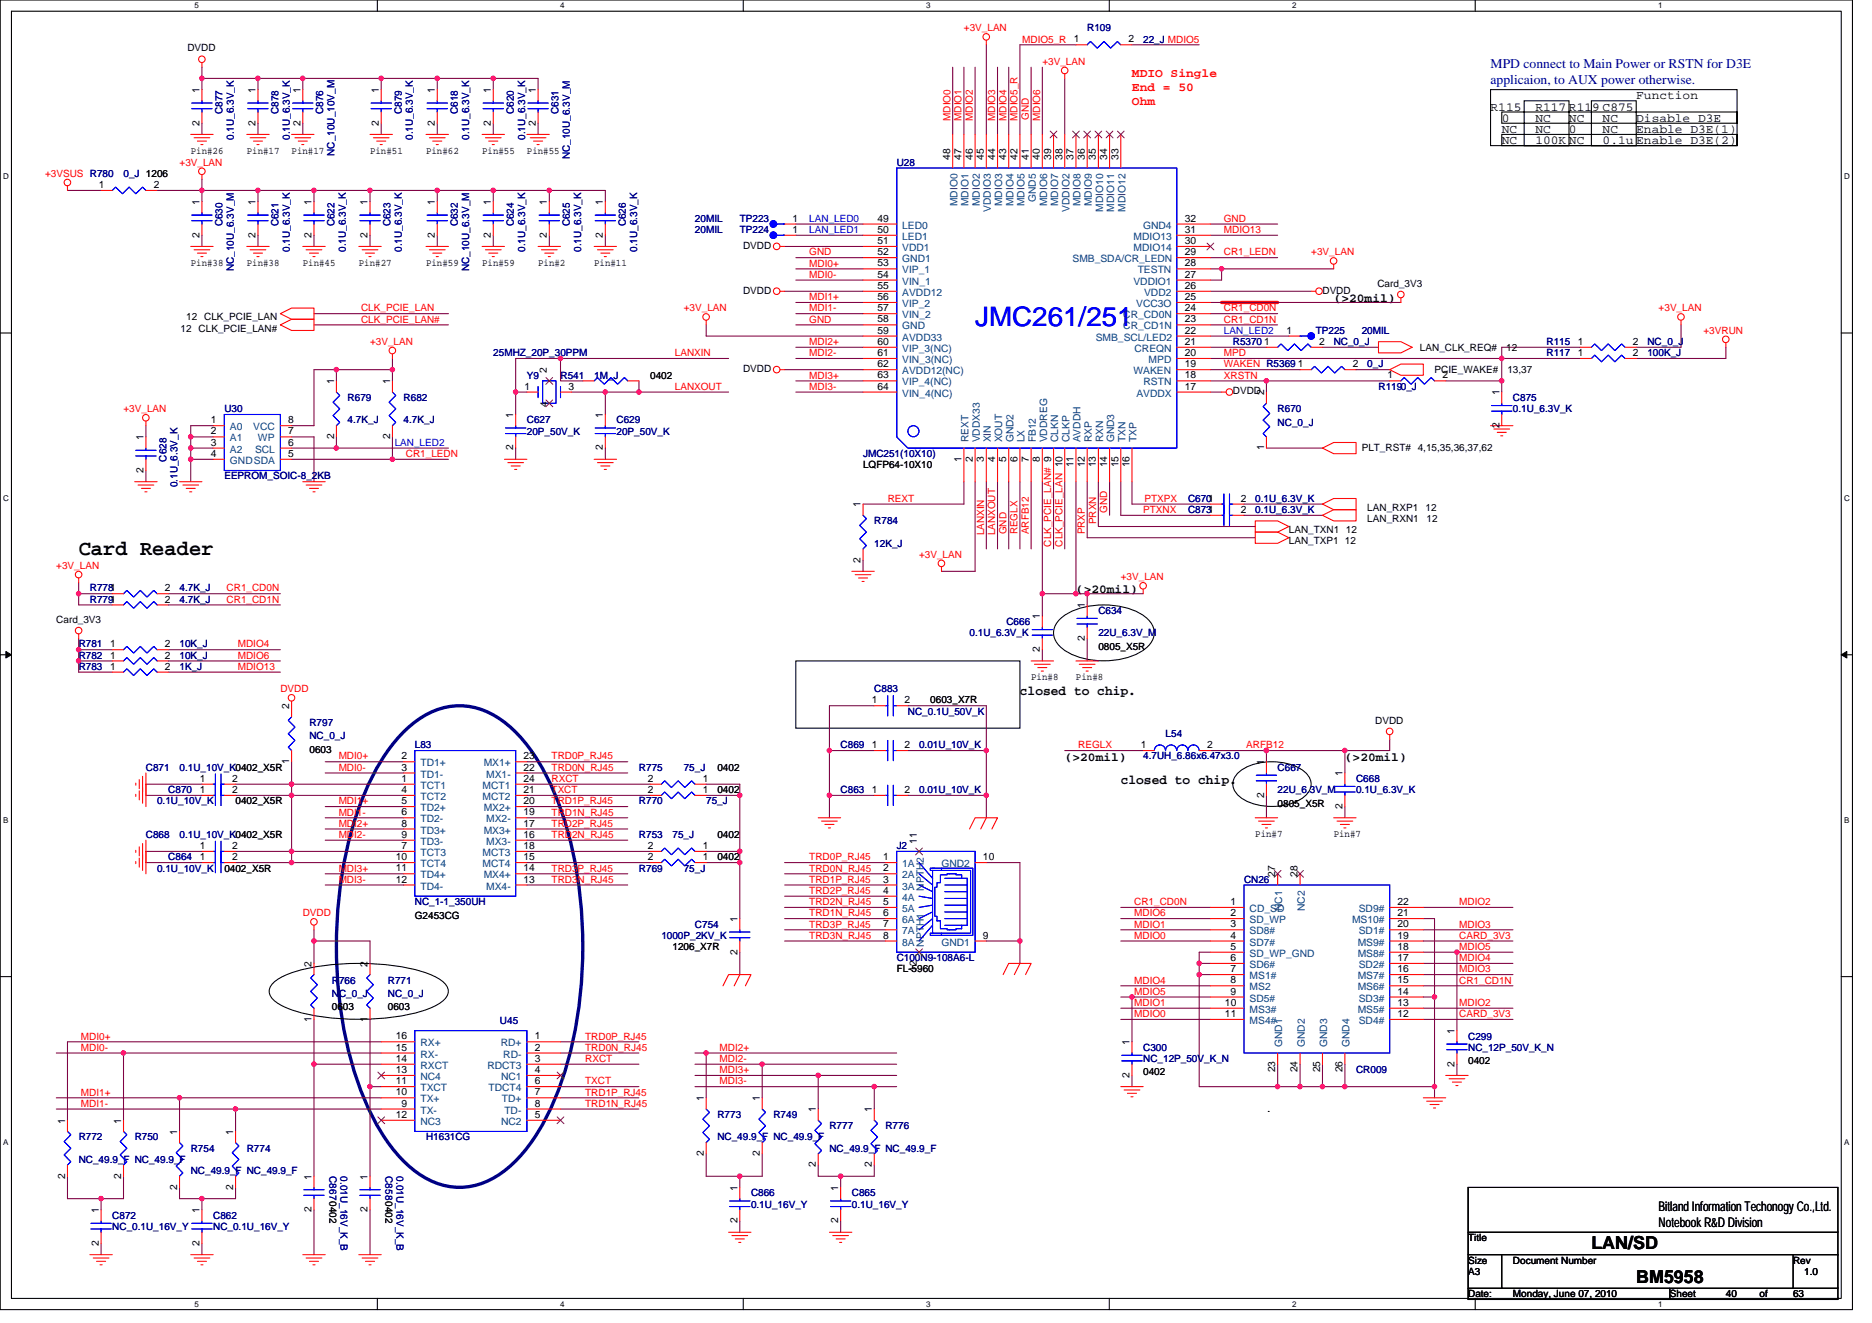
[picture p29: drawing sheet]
<svg xmlns="http://www.w3.org/2000/svg" width="297mm" height="210mm" viewBox="0 0 297 210" stroke-linecap="round" stroke-linejoin="round" font-family="sans-serif">
<defs><g id="words">
<text font-size="4.3" fill="#00f" x="154.7" y="51.8">JMC261/251</text>
<text font-size="3.4" x="12.5" y="88.1">Card Reader</text>
<g font-size="2.8">
<text x="252.5" y="198.2">LAN/SD</text>
<text x="259.6" y="203.6">BM5958</text>
</g>
<g font-size="2.1" fill="#000080">
<text x="236.5" y="10.8">MPD connect to Main Power or RSTN for D3E</text>
<text x="236.5" y="13.3">applicaion, to AUX power otherwise.</text>
</g>
<g font-size="2.1">
<text x="161.8" y="110.2">closed to chip.</text>
<text x="177.8" y="124.5">closed to chip.</text>
<text x="263.2" y="192.2">Bitland Information Techonogy Co.,Ltd.</text>
<text x="263.2" y="194.7">Notebook R&amp;D Division</text>
</g>
<g font-size="1.9" fill="#f00">
<text x="179.6" y="12.3">MDIO Single</text>
<text x="179.6" y="14.5">End = 50</text>
<text x="179.6" y="16.7">Ohm</text>
</g>
<g font-size="1.9">
<text x="236.5" y="17.6">R115</text>
<text x="243.6" y="17.6">R117 R119 C875</text>
<text x="259.6" y="15.8">Function</text>
<text x="238.3" y="22.9">NC</text>
<text x="238.3" y="21.1">NC</text>
<text x="238.3" y="19.3">0</text>
<text x="243.6" y="19.3">NC</text>
<text x="243.6" y="21.1">NC</text>
<text x="243.6" y="22.9">100K NC</text>
<text x="249" y="19.3">NC</text>
<text x="249" y="21.1">0</text>
<text x="254.3" y="19.3">NC</text>
<text x="254.3" y="22.9">0.1u Enable D3E(2)</text>
<text x="254.3" y="21.1">NC</text>
<text x="259.6" y="21.1">Enable D3E(1)</text>
<text x="259.6" y="19.3">Disable D3E</text>
<text x="211.6" y="47.9">(&gt;20mil)</text>
<text x="170.7" y="94.1">(&gt;20mil)</text>
<text x="168.9" y="120.8">(&gt;20mil)</text>
<text x="213.4" y="120.8">(&gt;20mil)</text>
</g>
<g font-size="1.6" fill="#f00">
<text x="152.9" y="5">+3V_LAN</text>
<text x="162.2" y="6.8">MDIO5_R</text>
<text x="165.4" y="10.3">+3V_LAN</text>
<text x="150.8" y="19.2" transform="rotate(-90 150.8 19.2)">MDIO0</text>
<text x="152.6" y="19.2" transform="rotate(-90 152.6 19.2)">MDIO1</text>
<text x="154.4" y="19.2" transform="rotate(-90 154.4 19.2)">MDIO2</text>
<text x="157.9" y="19.2" transform="rotate(-90 157.9 19.2)">MDIO3</text>
<text x="159.7" y="19.2" transform="rotate(-90 159.7 19.2)">MDIO4</text>
<text x="161.5" y="19.2" transform="rotate(-90 161.5 19.2)">MDIO5_R</text>
<text x="163.3" y="19" transform="rotate(-90 163.3 19)">GND</text>
<text x="165" y="19.2" transform="rotate(-90 165 19.2)">MDIO6</text>
<text x="7.2" y="28.1">+3VSUS R780</text>
<text x="28.5" y="26.3">+3V_LAN</text>
<text x="194.2" y="35.2">GND</text>
<text x="128.4" y="40.5">GND</text>
<text x="194.2" y="40.5">CR1_LEDN</text>
<text x="194.2" y="37">MDIO13</text>
<text x="208.1" y="40.5">+3V_LAN</text>
<text x="128.4" y="47.6">MDI1+</text>
<text x="128.4" y="44.1">MDI0-</text>
<text x="128.4" y="42.3">MDI0+</text>
<text x="57.3" y="51.2">CLK_PCIE_LAN#</text>
<text x="57.3" y="49.4">CLK_PCIE_LAN</text>
<text x="108.5" y="49.4">+3V_LAN</text>
<text x="128.4" y="49.4">MDI1-</text>
<text x="128.4" y="51.2">GND</text>
<text x="194.2" y="51.2">CR1_CD1N</text>
<text x="194.2" y="49.4">CR1_CD0N</text>
<text x="263.2" y="49.4">+3V_LAN</text>
<text x="270.3" y="53">+3VRUN</text>
<text x="58.7" y="54.8">+3V_LAN</text>
<text x="107.1" y="56.5">LANXIN</text>
<text x="128.4" y="56.5">MDI2-</text>
<text x="128.4" y="54.8">MDI2+</text>
<text x="194.2" y="56.5">MPD</text>
<text x="194.2" y="58.3">WAKEN R5369</text>
<text x="19.6" y="65.4">+3V_LAN</text>
<text x="107.1" y="61.9">LANXOUT</text>
<text x="128.4" y="61.9">MDI3-</text>
<text x="128.4" y="60.1">MDI3+</text>
<text x="194.2" y="60.1">XRSTN</text>
<text x="64.4" y="72.5">CR1_LEDN</text>
<text x="140.9" y="79.7">REXT</text>
<text x="173.9" y="83.2" transform="rotate(-90 173.9 83.2)">PRXN</text>
<text x="175.7" y="81.4" transform="rotate(-90 175.7 81.4)">GND</text>
<text x="181.4" y="81.4">PTXNX</text>
<text x="181.6" y="79.7">PTXPX</text>
<text x="145.8" y="88.5">+3V_LAN</text>
<text x="156.1" y="85" transform="rotate(-90 156.1 85)">LANXIN</text>
<text x="157.9" y="85" transform="rotate(-90 157.9 85)">LANXOUT</text>
<text x="159.7" y="84.8" transform="rotate(-90 159.7 84.8)">GND</text>
<text x="161.5" y="84.8" transform="rotate(-90 161.5 84.8)">REGLX</text>
<text x="163.3" y="84.8" transform="rotate(-90 163.3 84.8)">ARFB12</text>
<text x="166.8" y="86.8" transform="rotate(-90 166.8 86.8)">CLK_PCIE_LAN# 9</text>
<text x="168.6" y="86.8" transform="rotate(-90 168.6 86.8)">CLK_PCIE_LAN 10</text>
<text x="172.1" y="84.8" transform="rotate(-90 172.1 84.8)">PRXP</text>
<text x="8.9" y="90.3">+3V_LAN</text>
<text x="36" y="93.9">CR1_CD0N</text>
<text x="36" y="95.7">CR1_CD1N</text>
<text x="177.8" y="92.1">+3V_LAN</text>
<text x="37.7" y="102.8">MDIO4</text>
<text x="37.7" y="104.5">MDIO6</text>
<text x="37.7" y="106.3">MDIO13</text>
<text x="44.5" y="109.9">DVDD</text>
<text x="171.1" y="118.8">REGLX</text>
<text x="197.8" y="118.8">ARFB12</text>
<text x="53.7" y="122.3">MDI0-</text>
<text x="53.7" y="120.5">MDI0+</text>
<text x="87.5" y="120.5">TRD0P_RJ45</text>
<text x="87.5" y="122.3">TRD0N_RJ45</text>
<text x="87.5" y="125.9">TXCT</text>
<text x="87.5" y="124.1">RXCT</text>
<text x="53.7" y="127.7">MDI1+</text>
<text x="53.7" y="129.4">MDI1-</text>
<text x="53.7" y="131.2">MDI2+</text>
<text x="87.5" y="129.4">TRD1N_RJ45</text>
<text x="87.5" y="127.7">TRD1P_RJ45</text>
<text x="87.5" y="131.2">TRD2P_RJ45</text>
<text x="53.7" y="133">MDI2-</text>
<text x="87.5" y="133">TRD2N_RJ45</text>
<text x="128.4" y="136.5">TRD0P_RJ45</text>
<text x="53.7" y="140.1">MDI3-</text>
<text x="53.7" y="138.3">MDI3+</text>
<text x="87.5" y="138.3">TRD3P_RJ45</text>
<text x="87.5" y="140.1">TRD3N_RJ45</text>
<text x="128.4" y="143.7">TRD2N_RJ45</text>
<text x="128.4" y="140.1">TRD1P_RJ45</text>
<text x="128.4" y="138.3">TRD0N_RJ45</text>
<text x="128.4" y="141.9">TRD2P_RJ45</text>
<text x="180" y="143.7">CR1_CD0N</text>
<text x="231.5" y="143.7">MDIO2</text>
<text x="48" y="145.4">DVDD</text>
<text x="128.4" y="145.4">TRD1N_RJ45</text>
<text x="128.4" y="149">TRD3N_RJ45</text>
<text x="128.4" y="147.2">TRD3P_RJ45</text>
<text x="180" y="147.2">MDIO1</text>
<text x="180" y="145.4">MDIO6</text>
<text x="180" y="149">MDIO0</text>
<text x="231.5" y="149">CARD_3V3</text>
<text x="231.5" y="147.2">MDIO3</text>
<text x="231.5" y="152.5">MDIO4</text>
<text x="231.5" y="150.8">MDIO5</text>
<text x="231.5" y="154.3">MDIO3</text>
<text x="180" y="157.9">MDIO5</text>
<text x="180" y="156.1">MDIO4</text>
<text x="180" y="159.7">MDIO1</text>
<text x="180" y="161.4">MDIO0</text>
<text x="231.5" y="156.1">CR1_CD1N</text>
<text x="231.5" y="159.7">MDIO2</text>
<text x="231.5" y="161.4">CARD_3V3</text>
<text x="12.8" y="166.8">MDI0-</text>
<text x="12.8" y="165">MDI0+</text>
<text x="92.9" y="166.8">TRD0N_RJ45</text>
<text x="92.9" y="165">TRD0P_RJ45</text>
<text x="114.2" y="166.8">MDI2+</text>
<text x="12.8" y="173.9">MDI1+</text>
<text x="92.9" y="173.9">TRD1P_RJ45</text>
<text x="92.9" y="168.6">RXCT</text>
<text x="92.9" y="172.1">TXCT</text>
<text x="114.2" y="172.1">MDI3-</text>
<text x="114.2" y="170.3">MDI3+</text>
<text x="114.2" y="168.6">MDI2-</text>
<text x="12.8" y="175.7">MDI1-</text>
<text x="92.9" y="175.7">TRD1N_RJ45</text>
</g>
<g font-size="1.6" fill="#000080">
<text x="172.5" y="5">R109</text>
<text x="181.4" y="6.8">22_J MDIO5</text>
<text x="35.3" y="18.1" transform="rotate(-90 35.3 18.1)">C877</text>
<text x="37.1" y="22.2" transform="rotate(-90 37.1 22.2)">0.1U_6.3V_K</text>
<text x="44.2" y="18.1" transform="rotate(-90 44.2 18.1)">C878</text>
<text x="46" y="22.2" transform="rotate(-90 46 22.2)">0.1U_6.3V_K</text>
<text x="51.3" y="18.1" transform="rotate(-90 51.3 18.1)">C876</text>
<text x="63.8" y="18.1" transform="rotate(-90 63.8 18.1)">C879</text>
<text x="65.5" y="22.2" transform="rotate(-90 65.5 22.2)">0.1U_6.3V_K</text>
<text x="72.6" y="18.1" transform="rotate(-90 72.6 18.1)">C618</text>
<text x="74.4" y="22.2" transform="rotate(-90 74.4 22.2)">0.1U_6.3V_K</text>
<text x="81.5" y="18.1" transform="rotate(-90 81.5 18.1)">C620</text>
<text x="83.3" y="22.2" transform="rotate(-90 83.3 22.2)">0.1U_6.3V_K</text>
<text x="88.6" y="18.1" transform="rotate(-90 88.6 18.1)">C631</text>
<text x="19.6" y="28.1">0_J 1206</text>
<text x="53.1" y="24.7" transform="rotate(-90 53.1 24.7)">NC_10U_10V_M</text>
<text x="90.4" y="25.3" transform="rotate(-90 90.4 25.3)">NC_10U_6.3V_M</text>
<text x="142.3" y="26.3">U28</text>
<text x="35.3" y="35.9" transform="rotate(-90 35.3 35.9)">C630</text>
<text x="44.2" y="35.9" transform="rotate(-90 44.2 35.9)">C621</text>
<text x="53.1" y="35.9" transform="rotate(-90 53.1 35.9)">C622</text>
<text x="62" y="35.9" transform="rotate(-90 62 35.9)">C623</text>
<text x="72.6" y="35.9" transform="rotate(-90 72.6 35.9)">C632</text>
<text x="81.5" y="35.9" transform="rotate(-90 81.5 35.9)">C624</text>
<text x="90.4" y="35.9" transform="rotate(-90 90.4 35.9)">C625</text>
<text x="99.3" y="35.9" transform="rotate(-90 99.3 35.9)">C626</text>
<text x="110.3" y="35.2">20MIL</text>
<text x="117.4" y="35.2">TP223</text>
<text x="46" y="40" transform="rotate(-90 46 40)">0.1U_6.3V_K</text>
<text x="54.9" y="40" transform="rotate(-90 54.9 40)">0.1U_6.3V_K</text>
<text x="63.8" y="40" transform="rotate(-90 63.8 40)">0.1U_6.3V_K</text>
<text x="83.3" y="40" transform="rotate(-90 83.3 40)">0.1U_6.3V_K</text>
<text x="92.2" y="40" transform="rotate(-90 92.2 40)">0.1U_6.3V_K</text>
<text x="101.1" y="40" transform="rotate(-90 101.1 40)">0.1U_6.3V_K</text>
<text x="110.3" y="37">20MIL</text>
<text x="117.4" y="37">TP224</text>
<text x="37.1" y="43" transform="rotate(-90 37.1 43)">NC_10U_6.3V_M</text>
<text x="74.4" y="43" transform="rotate(-90 74.4 43)">NC_10U_6.3V_M</text>
<text x="208.8" y="53">TP225</text>
<text x="216.1" y="53">20MIL</text>
<text x="78.3" y="56.5">25MHZ_20P_30PPM</text>
<text x="195.6" y="54.8">R5370</text>
<text x="211.6" y="54.8">NC_0_J</text>
<text x="217" y="58.3">0_J</text>
<text x="245.4" y="54.8">R115</text>
<text x="245.4" y="56.5">R117</text>
<text x="261.4" y="54.8">NC_0_J</text>
<text x="261.4" y="56.5">100K_J</text>
<text x="35.6" y="65.4">U30</text>
<text x="55.2" y="63.6">R679</text>
<text x="64" y="63.6">R682</text>
<text x="83.6" y="60.1">Y9</text>
<text x="88.9" y="60.1">R541</text>
<text x="94.3" y="60.1">1M_J</text>
<text x="202.7" y="65.4">R670</text>
<text x="218.7" y="61.9">R1190_J</text>
<text x="240.1" y="63.6">C875</text>
<text x="240.1" y="65.4">0.1U_6.3V_K</text>
<text x="55.2" y="67.2">4.7K_J</text>
<text x="64" y="67.2">4.7K_J</text>
<text x="83.6" y="67.2">C627</text>
<text x="83.6" y="69">20P_50V_K</text>
<text x="97.8" y="67.2">C629</text>
<text x="97.8" y="69">20P_50V_K</text>
<text x="202.7" y="67.6">NC_0_J</text>
<text x="26.4" y="73.3" transform="rotate(-90 26.4 73.3)">C628</text>
<text x="28.2" y="77.3" transform="rotate(-90 28.2 77.3)">0.1U_6.3V_K</text>
<text x="35.6" y="76.1">EEPROM_SOIC-8_2KB</text>
<text x="136.9" y="72.5">JMC251(10X10)</text>
<text x="138.7" y="83.2">R784</text>
<text x="188.5" y="79.7">C6701</text>
<text x="188.5" y="81.4">C8731</text>
<text x="199.2" y="79.7">0.1U_6.3V_K</text>
<text x="199.2" y="81.4">0.1U_6.3V_K</text>
<text x="138.7" y="86.8">12K_J</text>
<text x="14.3" y="93.9">R7781</text>
<text x="14.3" y="95.7">R7791</text>
<text x="28.5" y="93.9">4.7K_J</text>
<text x="28.5" y="95.7">4.7K_J</text>
<text x="153.8" y="101">0.1U_6.3V_K</text>
<text x="159.7" y="99.2">C666</text>
<text x="174.3" y="97.4">C634</text>
<text x="174.3" y="101">22U_6.3V_M</text>
<text x="12.5" y="104.5">R782</text>
<text x="12.5" y="106.3">R783</text>
<text x="12.5" y="102.8">R781</text>
<text x="28.5" y="104.5">10K_J</text>
<text x="28.5" y="106.3">1K_J</text>
<text x="28.5" y="102.8">10K_J</text>
<text x="138.7" y="109.9">C883</text>
<text x="144.1" y="113.4">NC_0.1U_50V_K</text>
<text x="49.1" y="115.2">R797</text>
<text x="49.1" y="117.3">NC_0_J</text>
<text x="65.8" y="118.8">L83</text>
<text x="133.4" y="118.8">C869</text>
<text x="145.8" y="118.8">0.01U_10V_K</text>
<text x="185" y="117">L54</text>
<text x="23.2" y="122.3">C871</text>
<text x="26.7" y="125.9">C870</text>
<text x="28.5" y="122.3">0.1U_10V_K0402_X5R</text>
<text x="101.4" y="122.3">R775</text>
<text x="108.5" y="122.3">75_J</text>
<text x="133.4" y="125.9">C863</text>
<text x="145.8" y="125.9">0.01U_10V_K</text>
<text x="181.4" y="120.5">4.7UH_6.86x6.47x3.0</text>
<text x="202.7" y="122.3">C667</text>
<text x="202.7" y="125.9">22U_6.3V_M</text>
<text x="215.2" y="124.1">C668</text>
<text x="215.2" y="125.9">0.1U_6.3V_K</text>
<text x="24.9" y="127.7">0.1U_10V_K</text>
<text x="101.4" y="127.7">R770</text>
<text x="112.1" y="127.7">75_J</text>
<text x="23.2" y="133">C868</text>
<text x="26.7" y="136.5">C864</text>
<text x="28.5" y="133">0.1U_10V_K0402_X5R</text>
<text x="101.4" y="133">R753</text>
<text x="106.7" y="133">75_J</text>
<text x="142.3" y="134.8">J2</text>
<text x="24.9" y="138.3">0.1U_10V_K</text>
<text x="65.8" y="143.7">NC_1-1_350UH</text>
<text x="101.4" y="138.3">R769</text>
<text x="108.5" y="138.3">75_J</text>
<text x="197.4" y="140.1">CN26</text>
<text x="104.9" y="149">1000P_2KV_K</text>
<text x="110.3" y="147.2">C754</text>
<text x="142.3" y="152.5">C100N9-108A6-L</text>
<text x="52.7" y="156.1">R766</text>
<text x="52.7" y="158.2">NC_0_J</text>
<text x="61.5" y="156.1">R771</text>
<text x="61.5" y="158.2">NC_0_J</text>
<text x="79.3" y="162.5">U45</text>
<text x="181.4" y="166.8">C300</text>
<text x="233" y="165">C299</text>
<text x="233" y="166.8">NC_12P_50V_K_N</text>
<text x="181.4" y="168.6">NC_12P_50V_K_N</text>
<text x="215.2" y="170.3">CR009</text>
<text x="113.8" y="177.4">R773</text>
<text x="122.7" y="177.4">R749</text>
<text x="131.6" y="179.2">R777</text>
<text x="140.5" y="179.2">R776</text>
<text x="12.5" y="181">R772</text>
<text x="12.5" y="184.6">NC_49.9_F NC_49.9_F</text>
<text x="21.4" y="181">R750</text>
<text x="30.3" y="182.8">R754</text>
<text x="39.2" y="182.8">R774</text>
<text x="67.6" y="181">H1631CG</text>
<text x="113.8" y="181">NC_49.9_F NC_49.9_F</text>
<text x="131.6" y="182.8">NC_49.9_F NC_49.9_F</text>
<text x="30.3" y="186.3">NC_49.9_F NC_49.9_F</text>
<text x="52.3" y="186.7" transform="rotate(90 52.3 186.7)">C8670402</text>
<text x="54" y="186.7" transform="rotate(90 54 186.7)">0.01U_16V_K_B</text>
<text x="61.1" y="186.7" transform="rotate(90 61.1 186.7)">C8580402</text>
<text x="62.9" y="186.7" transform="rotate(90 62.9 186.7)">0.01U_16V_K_B</text>
<text x="119.2" y="189.9">C866</text>
<text x="119.2" y="191.7">0.1U_16V_Y</text>
<text x="135.2" y="189.9">C865</text>
<text x="135.2" y="191.7">0.1U_16V_Y</text>
<text x="17.8" y="193.4">C872</text>
<text x="17.8" y="195.2">NC_0.1U_16V_Y</text>
<text x="33.8" y="193.4">C862</text>
<text x="33.8" y="195.2">NC_0.1U_16V_Y</text>
</g>
<g font-size="1.6">
<text x="29.7" y="8.2">DVDD</text>
<text x="170.4" y="6.7">1</text>
<text x="179.1" y="6.7">2</text>
<text x="31.7" y="14.8" transform="rotate(-90 31.7 14.8)">1</text>
<text x="40.6" y="14.8" transform="rotate(-90 40.6 14.8)">1</text>
<text x="47.7" y="14.8" transform="rotate(-90 47.7 14.8)">1</text>
<text x="60.1" y="14.8" transform="rotate(-90 60.1 14.8)">1</text>
<text x="69" y="14.8" transform="rotate(-90 69 14.8)">1</text>
<text x="77.9" y="14.8" transform="rotate(-90 77.9 14.8)">1</text>
<text x="85" y="14.8" transform="rotate(-90 85 14.8)">1</text>
<text x="31.7" y="19.9" transform="rotate(-90 31.7 19.9)">2</text>
<text x="40.6" y="19.9" transform="rotate(-90 40.6 19.9)">2</text>
<text x="47.7" y="19.9" transform="rotate(-90 47.7 19.9)">2</text>
<text x="60.1" y="19.9" transform="rotate(-90 60.1 19.9)">2</text>
<text x="69" y="19.9" transform="rotate(-90 69 19.9)">2</text>
<text x="77.9" y="19.9" transform="rotate(-90 77.9 19.9)">2</text>
<text x="85" y="19.9" transform="rotate(-90 85 19.9)">2</text>
<text x="15.7" y="29.8">1</text>
<text x="24.4" y="29.8">2</text>
<text x="30.3" y="24.4">Pin#26</text>
<text x="39.2" y="24.4">Pin#17</text>
<text x="46.3" y="24.4">Pin#17</text>
<text x="58.7" y="24.4">Pin#51</text>
<text x="67.6" y="24.4">Pin#62</text>
<text x="76.5" y="24.4">Pin#55</text>
<text x="83.6" y="24.4">Pin#55</text>
<text x="150.8" y="25.4" transform="rotate(-90 150.8 25.4)">48</text>
<text x="152.6" y="25.4" transform="rotate(-90 152.6 25.4)">47</text>
<text x="154.3" y="25.4" transform="rotate(-90 154.3 25.4)">46</text>
<text x="156.1" y="25.4" transform="rotate(-90 156.1 25.4)">45</text>
<text x="157.9" y="25.4" transform="rotate(-90 157.9 25.4)">44</text>
<text x="159.7" y="25.4" transform="rotate(-90 159.7 25.4)">43</text>
<text x="161.5" y="25.4" transform="rotate(-90 161.5 25.4)">42</text>
<text x="163.2" y="25.4" transform="rotate(-90 163.2 25.4)">41</text>
<text x="165" y="25.4" transform="rotate(-90 165 25.4)">40</text>
<text x="166.8" y="25.4" transform="rotate(-90 166.8 25.4)">39</text>
<text x="168.6" y="25.4" transform="rotate(-90 168.6 25.4)">38</text>
<text x="170.3" y="25.4" transform="rotate(-90 170.3 25.4)">37</text>
<text x="172.1" y="25.4" transform="rotate(-90 172.1 25.4)">36</text>
<text x="173.9" y="25.4" transform="rotate(-90 173.9 25.4)">35</text>
<text x="175.7" y="25.4" transform="rotate(-90 175.7 25.4)">34</text>
<text x="177.5" y="25.4" transform="rotate(-90 177.5 25.4)">33</text>
<text x="31.7" y="32.5" transform="rotate(-90 31.7 32.5)">1</text>
<text x="40.6" y="32.5" transform="rotate(-90 40.6 32.5)">1</text>
<text x="49.4" y="32.5" transform="rotate(-90 49.4 32.5)">1</text>
<text x="58.3" y="32.5" transform="rotate(-90 58.3 32.5)">1</text>
<text x="69" y="32.5" transform="rotate(-90 69 32.5)">1</text>
<text x="77.9" y="32.5" transform="rotate(-90 77.9 32.5)">1</text>
<text x="86.8" y="32.5" transform="rotate(-90 86.8 32.5)">1</text>
<text x="95.7" y="32.5" transform="rotate(-90 95.7 32.5)">1</text>
<text x="125.7" y="35.2">1</text>
<text x="139.3" y="35.2">49</text>
<text x="188" y="35.2">32</text>
<text x="31.7" y="37.7" transform="rotate(-90 31.7 37.7)">2</text>
<text x="40.6" y="37.7" transform="rotate(-90 40.6 37.7)">2</text>
<text x="49.4" y="37.7" transform="rotate(-90 49.4 37.7)">2</text>
<text x="58.3" y="37.7" transform="rotate(-90 58.3 37.7)">2</text>
<text x="69" y="37.7" transform="rotate(-90 69 37.7)">2</text>
<text x="77.9" y="37.7" transform="rotate(-90 77.9 37.7)">2</text>
<text x="86.8" y="37.7" transform="rotate(-90 86.8 37.7)">2</text>
<text x="95.7" y="37.7" transform="rotate(-90 95.7 37.7)">2</text>
<text x="117.9" y="39.5">DVDD</text>
<text x="125.7" y="37">1</text>
<text x="139.3" y="37">50</text>
<text x="139.3" y="38.7">51</text>
<text x="139.3" y="40.5">52</text>
<text x="188" y="37">31</text>
<text x="188" y="38.7">30</text>
<text x="188" y="40.5">29</text>
<text x="30.3" y="42.1">Pin#38</text>
<text x="39.2" y="42.1">Pin#38</text>
<text x="48" y="42.1">Pin#45</text>
<text x="56.9" y="42.1">Pin#27</text>
<text x="67.6" y="42.1">Pin#59</text>
<text x="76.5" y="42.1">Pin#59</text>
<text x="85.4" y="42.1">Pin#2</text>
<text x="94.3" y="42.1">Pin#11</text>
<text x="117.9" y="46.6">DVDD</text>
<text x="139.3" y="42.3">53</text>
<text x="139.3" y="44.1">54</text>
<text x="139.3" y="45.8">55</text>
<text x="139.3" y="47.6">56</text>
<text x="188" y="44.1">27</text>
<text x="188" y="45.8">26</text>
<text x="188" y="47.6">25</text>
<text x="188" y="42.3">28</text>
<text x="209.8" y="46.6">DVDD</text>
<text x="218.6" y="45.5">Card_3V3</text>
<text x="28.7" y="52.6">12 CLK_PCIE_LAN#</text>
<text x="29.5" y="50.8">12 CLK_PCIE_LAN</text>
<text x="139.3" y="49.4">57</text>
<text x="139.3" y="51.2">58</text>
<text x="139.3" y="53">59</text>
<text x="188" y="51.2">23</text>
<text x="188" y="49.4">24</text>
<text x="188" y="53">22</text>
<text x="204.1" y="53">1</text>
<text x="86.8" y="59.2" transform="rotate(-90 86.8 59.2)">2</text>
<text x="117.9" y="59">DVDD</text>
<text x="139.3" y="54.7">60</text>
<text x="139.3" y="56.5">61</text>
<text x="139.3" y="58.3">62</text>
<text x="188" y="56.5">20</text>
<text x="188" y="58.3">19</text>
<text x="188" y="54.7">21</text>
<text x="200.6" y="54.7">1</text>
<text x="205.9" y="58.3">1</text>
<text x="209.3" y="54.7">2</text>
<text x="214.6" y="58.3">2</text>
<text x="225.3" y="55.6">LAN_CLK_REQ#</text>
<text x="227.6" y="59.2">PCIE_WAKE#</text>
<text x="239" y="55.6">12</text>
<text x="239.2" y="59.2">13,37</text>
<text x="250.4" y="54.7">1</text>
<text x="250.4" y="56.5">1</text>
<text x="259.1" y="54.7">2</text>
<text x="259.1" y="56.5">2</text>
<text x="53" y="61" transform="rotate(-90 53 61)">1</text>
<text x="61.9" y="61" transform="rotate(-90 61.9 61)">1</text>
<text x="83.2" y="61.8">1</text>
<text x="86.9" y="64.5" transform="rotate(-90 86.9 64.5)">4</text>
<text x="90.2" y="61.8">3</text>
<text x="103.2" y="60.1">0402</text>
<text x="139.3" y="60.1">63</text>
<text x="139.3" y="61.8">64</text>
<text x="188" y="61.8">17</text>
<text x="188" y="60.1">18</text>
<text x="195.6" y="62.6">DVDD</text>
<text x="200.6" y="62.8" transform="rotate(-90 200.6 62.8)">2</text>
<text x="220.2" y="60.1">1</text>
<text x="228.9" y="60.1">2</text>
<text x="237.9" y="62.8" transform="rotate(-90 237.9 62.8)">1</text>
<text x="22.8" y="69.9" transform="rotate(-90 22.8 69.9)">1</text>
<text x="33.5" y="67.2">1</text>
<text x="33.5" y="69">2</text>
<text x="33.5" y="70.7">3</text>
<text x="45.7" y="70.7">6</text>
<text x="45.7" y="67.2">8</text>
<text x="45.7" y="69">7</text>
<text x="53" y="69.7" transform="rotate(-90 53 69.7)">2</text>
<text x="61.9" y="69.7" transform="rotate(-90 61.9 69.7)">2</text>
<text x="81.4" y="71.5" transform="rotate(-90 81.4 71.5)">2</text>
<text x="81.4" y="66.3" transform="rotate(-90 81.4 66.3)">1</text>
<text x="95.7" y="71.5" transform="rotate(-90 95.7 71.5)">2</text>
<text x="95.7" y="66.3" transform="rotate(-90 95.7 66.3)">1</text>
<text x="200.6" y="71.5" transform="rotate(-90 200.6 71.5)">1</text>
<text x="216.1" y="71.6">PLT_RST# 4,15,35,36,37,62</text>
<text x="237.9" y="67.9" transform="rotate(-90 237.9 67.9)">2</text>
<text x="22.8" y="75.1" transform="rotate(-90 22.8 75.1)">2</text>
<text x="33.5" y="72.5">4</text>
<text x="45.7" y="72.5">5</text>
<text x="136.9" y="74.3">LQFP64-10X10</text>
<text x="152.6" y="73.3" transform="rotate(-90 152.6 73.3)">1</text>
<text x="154.3" y="73.3" transform="rotate(-90 154.3 73.3)">2</text>
<text x="156.1" y="73.3" transform="rotate(-90 156.1 73.3)">3</text>
<text x="157.9" y="73.3" transform="rotate(-90 157.9 73.3)">4</text>
<text x="159.7" y="73.3" transform="rotate(-90 159.7 73.3)">5</text>
<text x="161.5" y="73.3" transform="rotate(-90 161.5 73.3)">6</text>
<text x="163.2" y="73.3" transform="rotate(-90 163.2 73.3)">7</text>
<text x="165" y="73.3" transform="rotate(-90 165 73.3)">8</text>
<text x="170.3" y="74.2" transform="rotate(-90 170.3 74.2)">11</text>
<text x="172.1" y="74.2" transform="rotate(-90 172.1 74.2)">12</text>
<text x="173.9" y="74.2" transform="rotate(-90 173.9 74.2)">13</text>
<text x="175.7" y="74.2" transform="rotate(-90 175.7 74.2)">14</text>
<text x="177.5" y="74.2" transform="rotate(-90 177.5 74.2)">15</text>
<text x="179.2" y="74.2" transform="rotate(-90 179.2 74.2)">16</text>
<text x="136.6" y="80.5" transform="rotate(-90 136.6 80.5)">1</text>
<text x="196.9" y="79.6">2</text>
<text x="196.9" y="81.4">2</text>
<text x="217" y="81.1">LAN_RXP1</text>
<text x="217" y="82.8">LAN_RXN1</text>
<text x="226.2" y="81.1">12</text>
<text x="226.4" y="82.8">12</text>
<text x="136.6" y="89.3" transform="rotate(-90 136.6 89.3)">2</text>
<text x="204.5" y="86.4">LAN_TXP1 12</text>
<text x="204.5" y="84.6">LAN_TXN1 12</text>
<text x="26.2" y="93.9">2</text>
<text x="26.2" y="95.6">2</text>
<text x="8.9" y="98.8">Card_3V3</text>
<text x="165" y="98.3" transform="rotate(-90 165 98.3)">1</text>
<text x="172.1" y="101.7" transform="rotate(-90 172.1 101.7)">2</text>
<text x="172.1" y="96.5" transform="rotate(-90 172.1 96.5)">1</text>
<text x="17.5" y="104.5">1</text>
<text x="17.5" y="106.3">1</text>
<text x="17.5" y="102.7">1</text>
<text x="26.2" y="104.5">2</text>
<text x="26.2" y="106.3">2</text>
<text x="26.2" y="102.7">2</text>
<text x="163.6" y="107.9">Pin#8</text>
<text x="165" y="103.5" transform="rotate(-90 165 103.5)">2</text>
<text x="170.7" y="107.9">Pin#8</text>
<text x="174.3" y="103.1">0805_X5R</text>
<text x="45.9" y="112.5" transform="rotate(-90 45.9 112.5)">2</text>
<text x="138.4" y="111.6">1</text>
<text x="143.5" y="111.6">2</text>
<text x="147.6" y="111.7">0603_X7R</text>
<text x="49.1" y="119.5">0603</text>
<text x="138.4" y="118.7">1</text>
<text x="143.5" y="118.7">2</text>
<text x="181" y="118.7">1</text>
<text x="191.5" y="118.7">2</text>
<text x="218.2" y="114.9">DVDD</text>
<text x="31.7" y="124.1">1</text>
<text x="31.7" y="125.9">1</text>
<text x="36.8" y="124.1">2</text>
<text x="36.8" y="125.9">2</text>
<text x="45.9" y="121.3" transform="rotate(-90 45.9 121.3)">1</text>
<text x="63.7" y="120.5">2</text>
<text x="63.7" y="122.3">3</text>
<text x="63.7" y="124.1">1</text>
<text x="63.7" y="125.9">4</text>
<text x="83.1" y="124.1">24</text>
<text x="83.1" y="125.9">21</text>
<text x="83.1" y="122.3">22</text>
<text x="83.1" y="120.5">23</text>
<text x="102.8" y="124.1">2</text>
<text x="102.8" y="125.9">2</text>
<text x="111.5" y="124.1">1</text>
<text x="111.5" y="125.9">1</text>
<text x="113.8" y="122.3">0402</text>
<text x="113.8" y="125.9">0402</text>
<text x="138.4" y="125.9">1</text>
<text x="143.5" y="125.9">2</text>
<text x="200.6" y="121.4" transform="rotate(-90 200.6 121.4)">1</text>
<text x="213" y="123.2" transform="rotate(-90 213 123.2)">1</text>
<text x="37.4" y="127.7">0402_X5R</text>
<text x="63.7" y="127.6">5</text>
<text x="63.7" y="129.4">6</text>
<text x="63.7" y="131.2">8</text>
<text x="83.1" y="129.4">19</text>
<text x="83.1" y="127.6">20</text>
<text x="83.1" y="131.2">17</text>
<text x="200.6" y="126.6" transform="rotate(-90 200.6 126.6)">2</text>
<text x="202.7" y="128">0805_X5R</text>
<text x="213" y="128.4" transform="rotate(-90 213 128.4)">2</text>
<text x="31.7" y="136.5">1</text>
<text x="31.7" y="134.7">1</text>
<text x="36.8" y="136.5">2</text>
<text x="36.8" y="134.7">2</text>
<text x="62.8" y="136.5">10</text>
<text x="63.7" y="133">9</text>
<text x="63.7" y="134.7">7</text>
<text x="83.1" y="134.7">18</text>
<text x="83.1" y="136.5">15</text>
<text x="83.1" y="133">16</text>
<text x="102.8" y="134.7">2</text>
<text x="102.8" y="136.5">2</text>
<text x="111.5" y="134.7">1</text>
<text x="111.5" y="136.5">1</text>
<text x="113.8" y="133">0402</text>
<text x="113.8" y="136.5">0402</text>
<text x="140.1" y="136.5">1</text>
<text x="145.5" y="133.9" transform="rotate(-90 145.5 133.9)">11</text>
<text x="156" y="136.5">10</text>
<text x="199.2" y="132.8">Pin#7</text>
<text x="211.6" y="132.8">Pin#7</text>
<text x="35.6" y="138.3">0402_X5R</text>
<text x="62.8" y="138.3">11</text>
<text x="62.8" y="140.1">12</text>
<text x="83.1" y="140.1">13</text>
<text x="83.1" y="138.3">14</text>
<text x="140.1" y="138.3">2</text>
<text x="140.1" y="140.1">3</text>
<text x="140.1" y="141.9">4</text>
<text x="140.1" y="143.6">5</text>
<text x="195.3" y="143.6">1</text>
<text x="202.3" y="139.2" transform="rotate(-90 202.3 139.2)">27</text>
<text x="205.9" y="139.2" transform="rotate(-90 205.9 139.2)">28</text>
<text x="221.8" y="143.6">22</text>
<text x="65.8" y="145.8">G2453CG</text>
<text x="117" y="146.3" transform="rotate(-90 117 146.3)">1</text>
<text x="140.1" y="145.4">6</text>
<text x="140.1" y="147.2">7</text>
<text x="140.1" y="149">8</text>
<text x="156" y="149">9</text>
<text x="195.3" y="145.4">2</text>
<text x="195.3" y="147.2">3</text>
<text x="195.3" y="149">4</text>
<text x="221.8" y="149">19</text>
<text x="221.8" y="145.4">21</text>
<text x="221.8" y="147.2">20</text>
<text x="49.4" y="153.4" transform="rotate(-90 49.4 153.4)">2</text>
<text x="58.3" y="153.4" transform="rotate(-90 58.3 153.4)">2</text>
<text x="106.7" y="150.8">1206_X7R</text>
<text x="117" y="151.5" transform="rotate(-90 117 151.5)">2</text>
<text x="142.3" y="154.3">FL-5960</text>
<text x="145.5" y="154.2" transform="rotate(-90 145.5 154.2)">12</text>
<text x="195.3" y="150.7">5</text>
<text x="195.3" y="152.5">6</text>
<text x="195.3" y="154.3">7</text>
<text x="221.8" y="154.3">16</text>
<text x="221.8" y="150.7">18</text>
<text x="221.8" y="152.5">17</text>
<text x="52.7" y="160.4">0603</text>
<text x="61.5" y="160.4">0603</text>
<text x="194.4" y="159.6">10</text>
<text x="194.4" y="161.4">11</text>
<text x="195.3" y="156.1">8</text>
<text x="195.3" y="157.9">9</text>
<text x="221.8" y="159.6">13</text>
<text x="221.8" y="156.1">15</text>
<text x="221.8" y="161.4">12</text>
<text x="221.8" y="157.9">14</text>
<text x="49.4" y="162.2" transform="rotate(-90 49.4 162.2)">1</text>
<text x="58.3" y="162.2" transform="rotate(-90 58.3 162.2)">1</text>
<text x="62.8" y="166.8">15</text>
<text x="62.8" y="165">16</text>
<text x="84.9" y="166.8">2</text>
<text x="84.9" y="165">1</text>
<text x="179.2" y="165.9" transform="rotate(-90 179.2 165.9)">1</text>
<text x="230.8" y="164.1" transform="rotate(-90 230.8 164.1)">1</text>
<text x="62.8" y="173.9">10</text>
<text x="62.8" y="172.1">11</text>
<text x="62.8" y="168.5">14</text>
<text x="62.8" y="170.3">13</text>
<text x="84.9" y="172.1">6</text>
<text x="84.9" y="173.9">7</text>
<text x="84.9" y="170.3">4</text>
<text x="84.9" y="168.5">3</text>
<text x="179.2" y="171.1" transform="rotate(-90 179.2 171.1)">2</text>
<text x="181.4" y="170.7">0402</text>
<text x="202.3" y="170.2" transform="rotate(-90 202.3 170.2)">23</text>
<text x="205.9" y="170.2" transform="rotate(-90 205.9 170.2)">24</text>
<text x="209.5" y="170.2" transform="rotate(-90 209.5 170.2)">25</text>
<text x="213" y="170.2" transform="rotate(-90 213 170.2)">26</text>
<text x="230.8" y="169.3" transform="rotate(-90 230.8 169.3)">2</text>
<text x="233" y="168.9">0402</text>
<text x="10.3" y="178.3" transform="rotate(-90 10.3 178.3)">1</text>
<text x="19.2" y="178.3" transform="rotate(-90 19.2 178.3)">1</text>
<text x="62.8" y="177.4">12</text>
<text x="63.7" y="175.6">9</text>
<text x="84.9" y="177.4">5</text>
<text x="84.9" y="175.6">8</text>
<text x="111.7" y="174.8" transform="rotate(-90 111.7 174.8)">1</text>
<text x="120.6" y="174.8" transform="rotate(-90 120.6 174.8)">1</text>
<text x="129.5" y="176.6" transform="rotate(-90 129.5 176.6)">1</text>
<text x="138.3" y="176.6" transform="rotate(-90 138.3 176.6)">1</text>
<text x="201.1" y="176.6">.</text>
<text x="28.1" y="180.1" transform="rotate(-90 28.1 180.1)">1</text>
<text x="37" y="180.1" transform="rotate(-90 37 180.1)">1</text>
<text x="111.7" y="183.5" transform="rotate(-90 111.7 183.5)">2</text>
<text x="120.6" y="183.5" transform="rotate(-90 120.6 183.5)">2</text>
<text x="129.5" y="185.3" transform="rotate(-90 129.5 185.3)">2</text>
<text x="138.3" y="185.3" transform="rotate(-90 138.3 185.3)">2</text>
<text x="10.3" y="187.1" transform="rotate(-90 10.3 187.1)">2</text>
<text x="19.2" y="187.1" transform="rotate(-90 19.2 187.1)">2</text>
<text x="28.1" y="188.8" transform="rotate(-90 28.1 188.8)">2</text>
<text x="37" y="188.8" transform="rotate(-90 37 188.8)">2</text>
<text x="49.4" y="187.2" transform="rotate(-90 49.4 187.2)">1</text>
<text x="58.3" y="187.2" transform="rotate(-90 58.3 187.2)">1</text>
<text x="117" y="189" transform="rotate(-90 117 189)">1</text>
<text x="133" y="189" transform="rotate(-90 133 189)">1</text>
<text x="15.7" y="197.7" transform="rotate(-90 15.7 197.7)">2</text>
<text x="15.7" y="192.6" transform="rotate(-90 15.7 192.6)">1</text>
<text x="31.7" y="197.7" transform="rotate(-90 31.7 197.7)">2</text>
<text x="31.7" y="192.6" transform="rotate(-90 31.7 192.6)">1</text>
<text x="49.4" y="192.4" transform="rotate(-90 49.4 192.4)">2</text>
<text x="58.3" y="192.4" transform="rotate(-90 58.3 192.4)">2</text>
<text x="117" y="194.2" transform="rotate(-90 117 194.2)">2</text>
<text x="133" y="194.2" transform="rotate(-90 133 194.2)">2</text>
<text x="233" y="197">Title</text>
<text x="233" y="202.3">A3</text>
<text x="233" y="200.6">Size</text>
<text x="240.1" y="200.6">Document Number</text>
<text x="284.5" y="200.6">Rev</text>
<text x="286.3" y="202.3">1.0</text>
<text x="233" y="205.9">Date:</text>
<text x="240.1" y="205.9">Monday, June 07, 2010</text>
<text x="265" y="205.9">Sheet</text>
<text x="273.9" y="205.9">40</text>
<text x="279.2" y="205.9">of</text>
<text x="284.5" y="205.9">63</text>
</g>
<g font-size="1.6" fill="#00f">
<text x="128.4" y="35.2">LAN_LED0</text>
<text x="128.4" y="37">LAN_LED1</text>
<text x="194.2" y="53">LAN_LED2</text>
<text x="62.6" y="70.8">LAN_LED2</text>
</g>
<g font-size="1.6" fill="#004080">
<text x="151.9" y="32.7" transform="rotate(-90 151.9 32.7)">MDIO0</text>
<text x="153.7" y="32.7" transform="rotate(-90 153.7 32.7)">MDIO1</text>
<text x="155.5" y="32.7" transform="rotate(-90 155.5 32.7)">MDIO2</text>
<text x="157.2" y="33.6" transform="rotate(-90 157.2 33.6)">VDDIO3</text>
<text x="159" y="32.7" transform="rotate(-90 159 32.7)">MDIO3</text>
<text x="160.8" y="32.7" transform="rotate(-90 160.8 32.7)">MDIO4</text>
<text x="162.6" y="32.7" transform="rotate(-90 162.6 32.7)">MDIO5</text>
<text x="164.4" y="32.1" transform="rotate(-90 164.4 32.1)">GND5</text>
<text x="166.1" y="32.7" transform="rotate(-90 166.1 32.7)">MDIO6</text>
<text x="167.9" y="32.7" transform="rotate(-90 167.9 32.7)">MDIO7</text>
<text x="169.7" y="33.6" transform="rotate(-90 169.7 33.6)">VDDIO2</text>
<text x="171.5" y="32.7" transform="rotate(-90 171.5 32.7)">MDIO8</text>
<text x="173.2" y="32.7" transform="rotate(-90 173.2 32.7)">MDIO9</text>
<text x="175" y="33.6" transform="rotate(-90 175 33.6)">MDIO10</text>
<text x="176.8" y="33.6" transform="rotate(-90 176.8 33.6)">MDIO11</text>
<text x="178.6" y="33.6" transform="rotate(-90 178.6 33.6)">MDIO12</text>
<text x="143.2" y="36.3">LED0</text>
<text x="143.2" y="38.1">LED1</text>
<text x="143.2" y="39.8">VDD1</text>
<text x="143.2" y="41.6">GND1</text>
<text x="170.2" y="41.6">SMB_SDA/CR_LEDN</text>
<text x="179.9" y="38.1">MDIO13</text>
<text x="179.9" y="39.8">MDIO14</text>
<text x="181.4" y="36.3">GND4</text>
<text x="143.2" y="43.4">VIP_1</text>
<text x="143.2" y="45.2">VIN_1</text>
<text x="143.2" y="46.9">AVDD12</text>
<text x="179.8" y="45.2">VDDIO1</text>
<text x="180.5" y="43.4">TESTN</text>
<text x="181.5" y="46.9">VDD2</text>
<text x="143.2" y="48.7">VIP_2</text>
<text x="143.2" y="50.5">VIN_2</text>
<text x="143.2" y="52.3">GND</text>
<text x="178.2" y="52.3">CR_CD1N</text>
<text x="178.2" y="50.5">CR_CD0N</text>
<text x="180.3" y="48.7">VCC3O</text>
<text x="143.2" y="54.1">AVDD33</text>
<text x="143.2" y="55.8">VIP_3(NC)</text>
<text x="143.2" y="57.6">VIN_3(NC)</text>
<text x="143.2" y="59.4">AVDD12(NC)</text>
<text x="173.9" y="54.1">SMB_SCL/LED2</text>
<text x="179.8" y="59.4">WAKEN</text>
<text x="180" y="55.8">CREQN</text>
<text x="182.3" y="57.6">MPD</text>
<text x="143.2" y="61.2">VIP_4(NC)</text>
<text x="143.2" y="62.9">VIN_4(NC)</text>
<text x="180.3" y="62.9">AVDDX</text>
<text x="181.4" y="61.2">RSTN</text>
<text x="36.5" y="68.3">A0</text>
<text x="36.5" y="70.1">A1</text>
<text x="36.5" y="71.8">A2</text>
<text x="40.2" y="68.3">VCC</text>
<text x="40.5" y="71.8">SCL</text>
<text x="40.9" y="70.1">WP</text>
<text x="153.7" y="70.2" transform="rotate(-90 153.7 70.2)">REXT</text>
<text x="155.5" y="70.2" transform="rotate(-90 155.5 70.2)">VDDX33</text>
<text x="157.2" y="70.2" transform="rotate(-90 157.2 70.2)">XIN</text>
<text x="159" y="70.2" transform="rotate(-90 159 70.2)">XOUT</text>
<text x="160.8" y="70.2" transform="rotate(-90 160.8 70.2)">GND2</text>
<text x="162.6" y="70.2" transform="rotate(-90 162.6 70.2)">LX</text>
<text x="164.4" y="70.2" transform="rotate(-90 164.4 70.2)">FB12</text>
<text x="166.1" y="70.2" transform="rotate(-90 166.1 70.2)">VDDREG</text>
<text x="167.9" y="70.2" transform="rotate(-90 167.9 70.2)">CLKN</text>
<text x="169.7" y="70.2" transform="rotate(-90 169.7 70.2)">CLKP</text>
<text x="171.5" y="70.2" transform="rotate(-90 171.5 70.2)">AVDDH</text>
<text x="173.2" y="70.2" transform="rotate(-90 173.2 70.2)">RXP</text>
<text x="175" y="70.2" transform="rotate(-90 175 70.2)">RXN</text>
<text x="176.8" y="70.2" transform="rotate(-90 176.8 70.2)">GND3</text>
<text x="178.6" y="70.2" transform="rotate(-90 178.6 70.2)">TXN</text>
<text x="180.4" y="70.2" transform="rotate(-90 180.4 70.2)">TXP</text>
<text x="36.5" y="73.6">GNDSDA</text>
<text x="66.7" y="121.6">TD1+</text>
<text x="66.7" y="123.4">TD1-</text>
<text x="66.7" y="125.2">TCT1</text>
<text x="76.6" y="125.2">MCT1</text>
<text x="76.7" y="121.6">MX1+</text>
<text x="77.1" y="123.4">MX1-</text>
<text x="66.7" y="127">TCT2</text>
<text x="66.7" y="128.7">TD2+</text>
<text x="66.7" y="130.5">TD2-</text>
<text x="76.6" y="127">MCT2</text>
<text x="76.7" y="128.7">MX2+</text>
<text x="77.1" y="130.5">MX2-</text>
<text x="66.7" y="132.3">TD3+</text>
<text x="66.7" y="134.1">TD3-</text>
<text x="66.7" y="135.8">TCT3</text>
<text x="66.7" y="137.6">TCT4</text>
<text x="76.6" y="135.8">MCT3</text>
<text x="76.6" y="137.6">MCT4</text>
<text x="76.7" y="132.3">MX3+</text>
<text x="77.1" y="134.1">MX3-</text>
<text x="143.2" y="137.6">1A</text>
<text x="149.4" y="137.6">GND2</text>
<text x="66.7" y="139.4">TD4+</text>
<text x="66.7" y="141.2">TD4-</text>
<text x="76.7" y="139.4">MX4+</text>
<text x="77.1" y="141.2">MX4-</text>
<text x="143.2" y="139.4">2A</text>
<text x="143.2" y="141.2">3A</text>
<text x="143.2" y="143">4A</text>
<text x="146.6" y="141.4" transform="rotate(-90 146.6 141.4)">NPTH2</text>
<text x="143.2" y="144.7">5A</text>
<text x="143.2" y="146.5">6A</text>
<text x="143.2" y="148.3">7A</text>
<text x="198.3" y="144.7">CD_SD</text>
<text x="198.3" y="146.5">SD_WP</text>
<text x="198.3" y="148.3">SD8#</text>
<text x="203.5" y="144.6" transform="rotate(-90 203.5 144.6)">NC1</text>
<text x="207" y="144.6" transform="rotate(-90 207 144.6)">NC2</text>
<text x="214.5" y="146.5">MS10#</text>
<text x="215.6" y="148.3">SD1#</text>
<text x="215.6" y="144.7">SD9#</text>
<text x="143.2" y="150.1">8A</text>
<text x="146.6" y="150.2" transform="rotate(-90 146.6 150.2)">NPTH1</text>
<text x="149.4" y="150.1">GND1</text>
<text x="198.3" y="150.1">SD7#</text>
<text x="198.3" y="151.8">SD_WP_GND</text>
<text x="198.3" y="153.6">SD6#</text>
<text x="198.3" y="155.4">MS1#</text>
<text x="215.4" y="155.4">MS7#</text>
<text x="215.4" y="151.8">MS8#</text>
<text x="215.4" y="150.1">MS9#</text>
<text x="215.6" y="153.6">SD2#</text>
<text x="198.3" y="157.2">MS2</text>
<text x="198.3" y="159">SD5#</text>
<text x="198.3" y="160.7">MS3#</text>
<text x="215.4" y="160.7">MS5#</text>
<text x="215.4" y="157.2">MS6#</text>
<text x="215.6" y="159">SD3#</text>
<text x="66.7" y="167.9">RX-</text>
<text x="66.7" y="166.1">RX+</text>
<text x="79.5" y="166.1">RD+</text>
<text x="79.9" y="167.9">RD-</text>
<text x="198.3" y="162.5">MS4#</text>
<text x="203.5" y="166.2" transform="rotate(-90 203.5 166.2)">GND1</text>
<text x="207" y="166.2" transform="rotate(-90 207 166.2)">GND2</text>
<text x="210.6" y="166.2" transform="rotate(-90 210.6 166.2)">GND3</text>
<text x="214.1" y="166.2" transform="rotate(-90 214.1 166.2)">GND4</text>
<text x="215.6" y="162.5">SD4#</text>
<text x="66.7" y="173.2">TXCT</text>
<text x="66.7" y="169.6">RXCT</text>
<text x="66.7" y="171.4">NC4</text>
<text x="77.3" y="169.6">RDCT3</text>
<text x="77.5" y="173.2">TDCT4</text>
<text x="79.5" y="171.4">NC1</text>
<text x="66.7" y="176.7">TX-</text>
<text x="66.7" y="175">TX+</text>
<text x="66.7" y="178.5">NC3</text>
<text x="79.5" y="178.5">NC2</text>
<text x="79.6" y="175">TD+</text>
<text x="80" y="176.7">TD-</text>
</g>
<g font-size="1.3">
<text x="30.8" y="1.3">5</text>
<text x="88.9" y="1.3">4</text>
<text x="147" y="1.3">3</text>
<text x="205" y="1.3">2</text>
<text x="263.1" y="1.3">1</text>
<text x=".5" y="28.4">D</text>
<text x="292.6" y="28.4">D</text>
<text x=".5" y="79.5">C</text>
<text x="292.6" y="79.5">C</text>
<text x=".5" y="130.6">B</text>
<text x="292.6" y="130.6">B</text>
<text x=".5" y="181.7">A</text>
<text x="292.6" y="181.7">A</text>
<text x="30.8" y="207.4">5</text>
<text x="88.9" y="207.4">4</text>
<text x="147" y="207.4">3</text>
<text x="205" y="207.4">2</text>
<text x="263.1" y="207.4">1</text>
</g>
</g></defs>
<path d="M0 0h293.9v207.9h-293.9zM1.8 1.8h290.4v204.3h-290.4z" fill="none" stroke="#000" stroke-width=".17"/>
<g fill="#fff">
<path d="M30.8 .2h.7v1.4h-.7z"/>
<path d="M30.8 206.3h.7v1.4h-.7z"/>
</g>
<path d="M59.9 0v1.8M59.9 206.1v1.8" fill="none" stroke="#000" stroke-width=".17"/>
<g fill="#fff">
<path d="M88.9 .2h.7v1.4h-.7z"/>
<path d="M88.9 206.3h.7v1.4h-.7z"/>
</g>
<path d="M117.9 0v1.8M117.9 206.1v1.8" fill="none" stroke="#000" stroke-width=".17"/>
<g fill="#fff">
<path d="M147 .2h.7v1.4h-.7z"/>
<path d="M147 206.3h.7v1.4h-.7z"/>
</g>
<path d="M176 0v1.8M176 206.1v1.8" fill="none" stroke="#000" stroke-width=".17"/>
<g fill="#fff">
<path d="M205 .2h.7v1.4h-.7z"/>
<path d="M205 206.3h.7v1.4h-.7z"/>
</g>
<path d="M234.1 0v1.8M234.1 206.1v1.8" fill="none" stroke="#000" stroke-width=".17"/>
<g fill="#fff">
<path d="M263.1 .2h.7v1.4h-.7z"/>
<path d="M263.1 206.3h.7v1.4h-.7z"/>
<path d="M.5 27.3h.9v1.4h-.9z"/>
<path d="M292.6 27.3h.9v1.4h-.9z"/>
<path d="M.5 78.4h.9v1.4h-.9z"/>
<path d="M292.6 78.4h.9v1.4h-.9z"/>
</g>
<path d="M0 52.9h1.8M292.2 52.9h1.7" fill="none" stroke="#000" stroke-width=".17"/>
<g fill="#fff">
<path d="M.5 129.5h.8v1.4h-.8z"/>
<path d="M292.6 129.5h.9v1.4h-.9z"/>
</g>
<path d="M0 103.9h1.8M292.2 103.9h1.7" fill="none" stroke="#000" stroke-width=".17"/>
<path d="M.9 103.4l.9 .5-.9 .5zM292.2 103.9l.8-.5v1z" fill="#000" stroke="#000" stroke-width=".16"/>
<g fill="#fff">
<path d="M.5 180.5h.8v1.4h-.8z"/>
<path d="M292.6 180.5h.9v1.4h-.9z"/>
</g>
<g fill="none" stroke="#000" stroke-width=".17">
<path d="M236.5 14.2h39.1v8.9h-39.1zM238.3 17.8h37.3v1.8h-37.3zM241.8 16h7.2v7.1h-7.2zM252.5 16h7.1v7.1h-7.1zM238.3 21.3h37.3v1.8h-37.3zM168.1 98.4a10.7 10.7 0 0 1 8.3-2.3 9.2 9.2 0 0 1 5.9 2.3 2.91 2.91 0 0 1-.7 4.7 12.3 12.3 0 0 1-12.9 0 2.95 2.95 0 0 1-.6-4.7zM126.3 104.9h35.5v10.7h-35.5zM196.5 122.7a9 9 0 0 1 8.5-1.3 4.6 4.6 0 0 1 2.9 2.4 2.54 2.54 0 0 1-1.3 2.9 9.6 9.6 0 0 1-9.5 0 2.47 2.47 0 0 1-.6-4zM0 155h1.8M43.1 156.2a10.6 10.6 0 0 1 5.7-2.5 39.8 39.8 0 0 1 18.7 .7 6 6 0 0 1 3.5 2.4 1.85 1.85 0 0 1-.8 2.1 15.2 15.2 0 0 1-6.6 2.4 39.6 39.6 0 0 1-17.3-1 6 6 0 0 1-3.5-2.4l-.1-.6 .1-.5zM292.2 155h1.7M233 188.5h58.6v17.7h-58.6z"/>
<path d="M233 195.6h58.6M233 199.1h58.6M238.3 199.1v5.4M284.5 199.1v5.4M233 204.5h58.6M265 204.5v1.7"/>
</g>
<path d="M63.5 116.8a13.3 13.3 0 0 1 9.4-4.8 12.3 12.3 0 0 1 8.3 3.6 32.7 32.7 0 0 1 8.1 13.8 70.2 70.2 0 0 1 0 41.6 32.7 32.7 0 0 1-8.1 13.9 11.3 11.3 0 0 1-12.6 2.6 18.3 18.3 0 0 1-7.4-6.8 47.7 47.7 0 0 1-7-19.4 69.6 69.6 0 0 1 3.1-34.1 32.9 32.9 0 0 1 6.2-10.4z" fill="none" stroke="#000080" stroke-width=".53"/>
<path d="M193.8 48h8.9" fill="none" stroke="#f00" stroke-width=".53"/>
<g fill="none" stroke="#800040" stroke-width=".17">
<path d="M32 12.4h8.9M32 12.4v1.8M32 10.7v1.7M32 19.6v1.7M40.9 12.4v1.8M40.9 12.4h7.1v1.8M40.9 19.6v1.7M48 19.6v1.7M48 12.4h12.5M60.5 12.4h8.9M60.5 19.6v1.7M60.5 12.4v1.8"/>
<path d="M69.4 12.4h8.9M69.4 19.6v1.7M69.4 12.4v1.8M78.3 19.6v1.7M78.3 12.4v1.8M78.3 12.4h7.1v1.8M85.4 19.6v1.7M151.2 10.7v10.6M152.9 10.7v10.6M154.7 10.7v10.6M156.5 7.1v14.2M158.3 10.7v10.6"/>
<path d="M160.1 10.7v10.6M163.6 10.7v10.6M165.4 10.7v10.6M168.9 12.4v8.9M170.7 7.1h-8.9v14.2M179.6 7.1h10.7M10.7 30.2h5.3M24.9 30.2h7.1M32 28.4v1.8M32 30.2h8.9M32 30.2v1.8M32 37.3v1.8"/>
<path d="M40.9 37.3v1.8M40.9 30.2h8.9M40.9 30.2v1.8M49.8 30.2h8.9M49.8 30.2v1.8M49.8 37.3v1.8M58.7 30.2v1.8M58.7 37.3v1.8M58.7 30.2h10.7M69.4 37.3v1.8M69.4 30.2h8.9M69.4 30.2v1.8"/>
<path d="M78.3 37.3v1.8M78.3 30.2h8.9v1.8M78.3 30.2v1.8M87.2 37.3v1.8M87.2 30.2h8.9v1.8M96.1 37.3v1.8M124.5 39.1h12.4M126.3 37.3h10.6M126.3 35.6h10.6M192.1 35.6h10.6M192.1 37.3h10.6M49.8 51.6h21.4"/>
<path d="M49.8 49.8h21.4M53.4 58.7h-3.6v8.9h-3.5M53.4 58.7h8.9M53.4 58.7v1.8M62.3 56.9v1.8M62.3 58.7v1.8M88.9 56.9h26.7M112.1 51.6v1.7h24.8M124.5 46.2h12.4M124.5 58.7h12.4M126.3 51.6h10.6M126.3 48h10.6"/>
<path d="M126.3 49.8h10.6M126.3 56.9h10.6M126.3 55.1h10.6M126.3 44.4h10.6M126.3 42.7h10.6M126.3 40.9h10.6M192.1 48h30.2M192.1 56.9h46.2v3.6M192.1 58.7h14.2M192.1 55.1h8.9M192.1 42.7h1.7v1.7h-1.7M192.1 46.2h16"/>
<path d="M192.1 40.9h10.6M192.1 51.6h10.6M192.1 49.8h10.6M192.1 53.3h12.4M193.8 42.7h17.8M209.8 55.1h8.9M215.2 58.7h5.3M250.7 55.1h-12.4v1.8h12.4M266.7 51.6v3.5h-7.1M273.9 55.1v1.8h-14.3M23.2 67.6v1.7M23.2 74.7v1.8"/>
<path d="M30.3 72.9v3.6M30.3 69.3v1.8M30.3 71.1v1.8M30.3 72.9h3.5M30.3 69.3h3.5M30.3 71.1h3.5M33.8 67.6h-3.5v1.7M46.3 72.9h16M46.3 69.3h3.5v7.2M46.3 71.1h7.1M53.4 71.1h17.8M53.4 69.3v1.8"/>
<path d="M62.3 72.9h8.9M62.3 69.3v3.6M81.8 62.2v3.6M81.8 62.2h1.8M81.8 71.1v1.8M90.7 62.2h5.4M92.5 60.5h-3.6v-3.6h-7.1v5.3M96.1 62.2h5.3M96.1 71.1v1.8M96.1 62.2v3.6M101.4 60.5v1.7M101.4 62.2h14.2"/>
<path d="M126.3 62.2h10.6M126.3 60.5h10.6M152.9 76.5v3.5h-16M154.7 76.5v14.2h-5.3M156.5 76.5v10.6M158.3 76.5v10.6M160.1 76.5v10.6M161.8 76.5v10.6M163.6 76.5v10.6M165.4 76.5v17.7h5.3M167.2 76.5v10.6M168.9 76.5v10.6"/>
<path d="M170.7 76.5v17.7M172.5 76.5v8.8h26.7M174.3 76.5v7.1h24.9M176.1 76.5v5.3M177.8 76.5v5.3h14.3M179.6 76.5v3.5h12.5M192.1 60.5h8.9M192.1 62.2h1.7M201 60.5h19.5M201 60.5v1.7M201 71.1h8.8M229.4 60.5h8.9"/>
<path d="M238.3 60.5v1.7M12.5 94.2h5.3M12.5 92.5v3.5h5.3M26.7 94.2h17.8M26.7 96h17.8M136.9 88.9v1.8M165.4 94.2v3.6M170.7 94.2h1.8M172.5 94.2h8.9M172.5 94.2v1.8M197.4 80h12.4M197.4 81.8h12.4"/>
<path d="M12.5 103.1v1.8M12.5 104.9v1.8h5.3M12.5 101.3v1.8M12.5 103.1h5.3M12.5 104.9h5.3M26.7 103.1h17.8M26.7 104.9h17.8M26.7 106.7h17.8M131.6 119.1v7.1M131.6 119.1h7.1M138.7 112h-7.1v7.1M144.1 112h12.4v7.1"/>
<path d="M144.1 119.1h12.4M156.5 119.1v7.1M165.4 103.1v1.8M168.9 119.1h12.5M172.5 101.3v3.6M192.1 119.1h8.9M201 119.1v1.8M201 119.1h12.4M213.4 119.1v3.6M220.5 117.3v1.8h-7.1M23.2 124.5h8.8M23.2 135.1h8.8"/>
<path d="M23.2 126.2h8.8M23.2 136.9h8.8M37.4 136.9h8.9M37.4 135.1h8.9M37.4 126.2h8.9M37.4 124.5h8.9v1.7M46.3 136.9h17.7M46.3 135.1h17.7M46.3 126.2h17.7M46.3 120.9v3.6h17.7M46.3 135.1v1.8M46.3 126.2v8.9"/>
<path d="M51.6 129.8h12.4M51.6 128h12.4M51.6 133.3h12.4M51.6 131.6h12.4M51.6 138.7h12.4M51.6 122.7h12.4M51.6 120.9h12.4M83.6 138.7h16M83.6 126.2h19.6M83.6 124.5h19.6M83.6 135.1h19.6M83.6 136.9h19.6"/>
<path d="M83.6 120.9h16M83.6 122.7h16M83.6 129.8h16M83.6 128h16M83.6 131.6h16M83.6 133.3h16M112.1 124.5h5.3v1.7M112.1 135.1h5.3M112.1 136.9h5.3M112.1 126.2h5.3M117.4 135.1v1.8M117.4 136.9v8.9"/>
<path d="M117.4 126.2v8.9M124.5 136.9h16M124.5 138.7h16M131.6 126.2v3.6M131.6 126.2h7.1M144.1 126.2h12.4M156.5 136.9h5.3v12.5M156.5 126.2v3.6M201 126.2v3.6M213.4 128v1.8M49.8 149.4v3.5M49.8 147.6v1.8"/>
<path d="M49.8 149.4h8.9v3.5M51.6 140.5h12.4M83.6 140.5h16M117.4 151.1v3.6M124.5 145.8h16M124.5 144h16M124.5 149.4h16M124.5 147.6h16M124.5 140.5h16M124.5 142.2h16M156.5 149.4h5.3M161.8 149.4v3.5"/>
<path d="M177.8 147.6h14.3M177.8 145.8h14.3M177.8 149.4h14.3M177.8 158.2h1.8M177.8 156.5h14.3M177.8 144h14.3M179.6 158.2h12.5M179.6 158.2v7.2M190.3 152.9h1.8M190.3 154.7h1.8M190.3 154.7v17.8h12.4M190.3 152.9v1.8"/>
<path d="M192.1 151.1h-1.8v1.8M225.8 158.2h1.8M225.8 151.1h5.4v12.5M225.8 156.5h14.3M225.8 152.9h14.3M225.8 149.4h14.3M225.8 144h14.3M225.8 147.6h14.3M225.8 154.7h14.3M225.8 145.8h1.8v12.4M227.6 158.2v14.3M231.2 151.1h8.9"/>
<path d="M8.9 176h28.5M8.9 167.1h10.7M8.9 174.2h19.6M19.6 167.1v10.7M19.6 167.1h40.9M28.5 174.2h32M28.5 174.2v5.4M37.4 176v3.6M37.4 176h23.1M49.8 168.9h10.7M49.8 161.8v7.1M49.8 168.9v17.8"/>
<path d="M58.7 172.5h1.8M58.7 161.8v10.7M58.7 172.5v14.2M60.5 165.4h-49.8v12.4M88.9 167.1h12.5M88.9 174.2h12.5M88.9 168.9h12.5M88.9 172.5h12.5M88.9 165.4h12.5M88.9 176h12.5M110.3 172.5h28.4M110.3 168.9h10.6"/>
<path d="M110.3 170.7h19.5M110.3 167.1h1.8M112.1 167.1h30.2M112.1 167.1v7.1M120.9 168.9v5.3M120.9 168.9h21.4M129.8 170.7h12.5M129.8 170.7v5.3M138.7 172.5v3.5M138.7 172.5h3.6M177.8 160h14.3M177.8 161.8h14.3"/>
<path d="M179.6 170.7v1.8M202.7 172.5h3.6M202.7 168.9v3.6M206.3 168.9v3.6M206.3 172.5h3.5M209.8 168.9v3.6M209.8 172.5h3.6M213.4 172.5h14.2M213.4 168.9v3.6M225.8 160h14.3M225.8 161.8h14.3M227.6 172.5v1.7"/>
<path d="M231.2 168.9v1.8M10.7 186.7v3.5h5.3M16 197.4v1.7M16 190.2v1.8M19.6 186.7v3.5h-3.6M28.5 188.5v1.7h3.5M32 190.2v1.8M32 197.4v1.7M37.4 188.5v1.7h-5.4M49.8 192v7.1M58.7 192v7.1M112.1 183.1v3.6h5.3"/>
<path d="M117.4 193.8v1.8M117.4 186.7v1.8M120.9 183.1v3.6h-3.5M129.8 184.9v1.8h3.6M133.4 193.8v1.8M133.4 186.7v1.8M138.7 184.9v1.8h-5.3"/>
</g>
<g fill="#f0f" stroke="#f0f" stroke-width=".17">
<circle cx="193.8" cy="42.7" r=".35"/>
<circle cx="133.4" cy="186.7" r=".35"/>
<circle cx="112" cy="167.1" r=".35"/>
<circle cx="117.4" cy="186.7" r=".35"/>
<circle cx="120.9" cy="168.9" r=".35"/>
<circle cx="129.8" cy="170.7" r=".35"/>
<circle cx="138.7" cy="172.5" r=".35"/>
<circle cx="46.3" cy="136.9" r=".35"/>
<circle cx="46.3" cy="135.1" r=".35"/>
<circle cx="117.4" cy="135.1" r=".35"/>
<circle cx="117.4" cy="136.9" r=".35"/>
<circle cx="117.4" cy="126.2" r=".35"/>
<circle cx="32" cy="12.4" r=".35"/>
<circle cx="200.9" cy="119.1" r=".35"/>
<circle cx="12.5" cy="103.1" r=".35"/>
<circle cx="12.5" cy="104.9" r=".35"/>
<circle cx="40.9" cy="12.4" r=".35"/>
<circle cx="32" cy="190.2" r=".35"/>
<circle cx="49.8" cy="168.9" r=".35"/>
<circle cx="156.5" cy="119.1" r=".35"/>
<circle cx="16" cy="190.2" r=".35"/>
<circle cx="78.3" cy="12.4" r=".35"/>
<circle cx="69.4" cy="12.4" r=".35"/>
<circle cx="19.6" cy="167.1" r=".35"/>
<circle cx="238.3" cy="56.9" r=".35"/>
<circle cx="200.9" cy="60.4" r=".35"/>
<circle cx="28.5" cy="174.2" r=".35"/>
<circle cx="156.5" cy="126.2" r=".35"/>
<circle cx="37.4" cy="176" r=".35"/>
<circle cx="60.5" cy="12.4" r=".35"/>
<circle cx="131.6" cy="126.2" r=".35"/>
<circle cx="170.7" cy="94.2" r=".35"/>
<circle cx="58.7" cy="172.5" r=".35"/>
<circle cx="238.3" cy="60.4" r=".35"/>
<circle cx="62.3" cy="72.9" r=".35"/>
<circle cx="213.4" cy="119.1" r=".35"/>
<circle cx="88.9" cy="56.9" r=".35"/>
<circle cx="101.4" cy="62.2" r=".35"/>
<circle cx="81.8" cy="62.2" r=".35"/>
<circle cx="53.4" cy="71.1" r=".35"/>
<circle cx="58.7" cy="30.2" r=".35"/>
<circle cx="87.1" cy="30.2" r=".35"/>
<circle cx="78.3" cy="30.2" r=".35"/>
<circle cx="172.5" cy="94.2" r=".35"/>
<circle cx="30.3" cy="71.1" r=".35"/>
<circle cx="53.4" cy="58.7" r=".35"/>
<circle cx="165.4" cy="94.2" r=".35"/>
<circle cx="30.3" cy="69.3" r=".35"/>
<circle cx="30.3" cy="72.9" r=".35"/>
<circle cx="49.8" cy="30.2" r=".35"/>
<circle cx="40.9" cy="30.2" r=".35"/>
<circle cx="69.4" cy="30.2" r=".35"/>
<circle cx="48" cy="12.4" r=".35"/>
<circle cx="62.3" cy="58.7" r=".35"/>
<circle cx="32" cy="30.2" r=".35"/>
<circle cx="12.5" cy="94.2" r=".35"/>
<circle cx="96" cy="62.2" r=".35"/>
<circle cx="46.3" cy="126.2" r=".35"/>
<circle cx="161.8" cy="149.3" r=".35"/>
<circle cx="46.3" cy="124.4" r=".35"/>
<circle cx="179.6" cy="158.2" r=".35"/>
<circle cx="190.3" cy="152.9" r=".35"/>
<circle cx="190.3" cy="154.7" r=".35"/>
<circle cx="227.6" cy="172.5" r=".35"/>
<circle cx="231.2" cy="151.1" r=".35"/>
<circle cx="202.7" cy="172.5" r=".35"/>
<circle cx="206.3" cy="172.5" r=".35"/>
<circle cx="209.8" cy="172.5" r=".35"/>
<circle cx="213.4" cy="172.5" r=".35"/>
<circle cx="227.6" cy="158.2" r=".35"/>
<circle cx="49.8" cy="149.3" r=".35"/>
<circle cx="131.6" cy="119.1" r=".35"/>
</g>
<g fill="none" stroke="#f00" stroke-width=".17">
<path d="M32 9.9v.8M32 14.2v1.8M32 17.8v1.8M40.9 14.2v1.8M40.9 17.8v1.8M48 14.2v1.8M48 17.8v1.8M60.5 14.2v1.8M60.5 17.8v1.8M69.4 14.2v1.8M69.4 17.8v1.8M78.3 14.2v1.8"/>
<path d="M78.3 17.8v1.8M85.4 14.2v1.8M85.4 17.8v1.8M156.5 6.4v.7M168.9 11.7v.7M170.7 7.1h1.8M177.8 7.1h1.8M10.7 29.5v.7M16 30.2h1.8M23.2 30.2h1.7M30.3 21.3h3.5M30.3 39.1h3.5"/>
<path d="M30.8 21.9h2.5M30.8 39.6h2.5M31.3 22.4h1.5M31.9 22.9h.3M32 27.7v.7M32 32v1.8M32 35.6v1.7M39.2 21.3h3.5M39.2 39.1h3.5M39.7 21.9h2.5M39.7 39.6h2.5M40.2 22.4h1.5"/>
<path d="M40.8 22.9h.3M40.9 32v1.8M40.9 35.6v1.7M46.3 21.3h3.5M46.8 21.9h2.5M47.3 22.4h1.5M47.9 22.9h.3M48 39.1h3.6M48.6 39.6h2.5M49.8 32v1.8M49.8 35.6v1.7M56.9 39.1h3.6"/>
<path d="M57.5 39.6h2.5M58.7 21.3h3.6M58.7 32v1.8M58.7 35.6v1.7M59.2 21.9h2.5M59.8 22.4h1.4M60.3 22.9h.4M67.6 21.3h3.6M67.6 39.1h3.6M68.1 21.9h2.5M68.1 39.6h2.5M68.7 22.4h1.4"/>
<path d="M69.2 22.9h.4M69.4 32v1.8M69.4 35.6v1.7M76.5 21.3h3.5M76.5 39.1h3.5M77 21.9h2.5M77 39.6h2.5M77.6 22.4h1.4M78.1 22.9h.3M78.3 32v1.8M78.3 35.6v1.7M83.6 21.3h3.6"/>
<path d="M84.1 21.9h2.5M84.7 22.4h1.4M85.2 22.9h.4M85.4 39.1h3.5M85.9 39.6h2.5M87.2 32v1.8M87.2 35.6v1.7M94.3 39.1h3.5M94.8 39.6h2.5M96.1 32v1.8M96.1 35.6v1.7M123.8 39.1h.7"/>
<path d="M124.5 35.6h1.8M124.5 37.3h1.8M136.9 35.6h5.4M136.9 37.3h5.4M136.9 39.1h5.4M151.2 21.3v5.4M152.9 21.3v5.4M154.7 21.3v5.4M156.5 21.3v5.4M158.3 21.3v5.4M160.1 21.3v5.4M161.8 21.3v5.4"/>
<path d="M163.6 21.3v5.4M165.4 21.3v5.4M167.2 21.3v5.4M168.9 21.3v5.4M170.7 21.3v5.4M172.5 21.3v5.4M174.3 21.3v5.4M176.1 21.3v5.4M177.8 21.3v5.4M186.7 35.6h5.4M186.7 37.3h5.4M186.7 39.1h5.4"/>
<path d="M31.3 40.2h1.5M31.9 40.7h.3M40.2 40.2h1.5M40.8 40.7h.3M44.5 51.6l1.8-.9h3.5v1.8h-3.5zM44.5 49.8l1.8-.9h3.5v1.8h-3.5zM49.1 40.2h1.4M49.7 40.7h.3M58 40.2h1.4M58.5 40.7h.4M62.3 56.2v.7M68.7 40.2h1.4"/>
<path d="M69.2 40.7h.4M77.6 40.2h1.4M78.1 40.7h.3M86.4 40.2h1.5M87 40.7h.3M95.3 40.2h1.5M95.9 40.7h.3M112.1 50.8v.8M123.8 58.7h.7M123.8 46.2h.7M136.9 40.9h5.4M136.9 42.7h5.4"/>
<path d="M136.9 44.4h5.4M136.9 46.2h5.4M136.9 48h5.4M136.9 49.8h5.4M136.9 51.6h5.4M136.9 53.3h5.4M136.9 55.1h5.4M136.9 56.9h5.4M136.9 58.7h5.4M186.7 58.7h5.4M186.7 56.9h5.4M186.7 55.1h5.4"/>
<path d="M186.7 53.3h5.4M186.7 51.6h5.4M186.7 49.8h5.4M186.7 40.9h5.4M186.7 42.7h5.4M186.7 44.4h5.4M186.7 46.2h5.4M186.7 48h5.4M201 55.1h1.7M204.5 53.3h1.8M206.3 58.7h1.8M208.1 46.2h.7"/>
<path d="M208.1 55.1h1.7M211.6 42v.7M213.4 58.7h1.8M218.7 54.2h3.6l1.8 .9-1.8 .9h-3.6zM220.5 58.7l1.8-.9h3.5v1.8h-3.5zM222.3 47.3v.7M250.7 55.1h1.8M250.7 56.9h1.8M257.8 55.1h1.8M257.8 56.9h1.8M266.7 50.8v.8M273.9 54.4v.7"/>
<path d="M21.4 76.5h3.5M21.9 77h2.5M22.4 77.5h1.5M23 78.1h.3M23.2 66.8v.8M23.2 69.3v1.8M23.2 72.9v1.8M28.5 76.5h3.5M29 77h2.5M29.5 77.5h1.5M30.1 78.1h.3M33.8 67.6h1.8"/>
<path d="M33.8 69.3h1.8M33.8 71.1h1.8M33.8 72.9h1.8M44.5 72.9h1.8M44.5 71.1h1.8M44.5 69.3h1.8M44.5 67.6h1.8M48 76.5h3.6M48.6 77h2.5M49.1 77.5h1.4M49.7 78.1h.3M53.4 60.5v1.7"/>
<path d="M53.4 67.6v1.7M62.3 60.5v1.7M62.3 67.6v1.7M80 72.9h3.6M80.6 73.4h2.5M81.1 74h1.4M81.7 74.5h.3M81.8 65.8v1.8M81.8 69.3v1.8M83.6 62.2h1.8M87.2 60.5h.1M87.2 64h.1"/>
<path d="M88.9 62.2h1.8M92.5 60.5h1.8M94.3 72.9h3.5M94.8 73.4h2.5M95.3 74h1.5M95.9 74.5h.3M96.1 65.8v1.8M96.1 69.3v1.8M99.6 60.5h1.8M136.9 60.5h5.4M136.9 62.2h5.4M152.9 71.1v5.4"/>
<path d="M154.7 71.1v5.4M156.5 71.1v5.4M158.3 71.1v5.4M160.1 71.1v5.4M161.8 71.1v5.4M163.6 71.1v5.4M165.4 71.1v5.4M167.2 71.1v5.4M168.9 71.1v5.4M170.7 71.1v5.4M172.5 71.1v5.4M174.3 71.1v5.4"/>
<path d="M176.1 71.1v5.4M177.8 71.1v5.4M179.6 71.1v5.4M186.7 62.2h5.4M186.7 60.5h5.4M193.8 62.2h.8M201 69.3v1.8M201 62.2v1.8M209.8 71.1l1.8-.9h3.6v1.8h-3.6zM220.5 60.5h1.8M227.6 60.5h1.8M236.5 67.6h3.6"/>
<path d="M237 68.1h2.5M237.6 68.6h1.4M238.1 69.2h.4M238.3 62.2v1.8M238.3 65.8v1.8M12.5 91.7v.8M17.8 94.2h1.8M17.8 96h1.8M24.9 94.2h1.8M24.9 96h1.8M135.2 90.7h3.5M135.7 91.2h2.5"/>
<path d="M136.2 91.7h1.5M136.8 92.3h.3M136.9 80v1.8M136.9 87.1v1.8M149.4 90v.7M165.4 97.8v1.8M172.5 96v1.8M172.5 99.6v1.7M181.4 93.5v.7M192.1 80h1.7M192.1 81.8h1.7M195.6 80h1.8"/>
<path d="M195.6 81.8h1.8M199.2 84.5h3.5l1.8 .8-1.8 .9h-3.5zM199.2 82.7h3.5l1.8 .9-1.8 .9h-3.5zM209.8 80l1.8-.9h3.6v1.8h-3.6zM209.8 81.8l1.8-.9h3.6v1.8h-3.6zM12.5 100.6v.7M17.8 104.9h1.8M17.8 106.7h1.8M17.8 103.1h1.8M24.9 104.9h1.8M24.9 106.7h1.8M24.9 103.1h1.8"/>
<path d="M46.3 119.1v1.8M46.3 111.3v2.5M138.7 119.1h1.8M138.7 112h1.8M142.3 119.1h1.8M142.3 112h1.8M163.6 104.9h3.6M164.1 105.4h2.5M164.7 106h1.4M165.2 106.5h.4M165.4 101.3v1.8M170.7 104.9h3.6"/>
<path d="M171.3 105.4h2.5M171.8 106h1.4M172.3 106.5h.4M181.4 119.1h1.8M190.3 119.1h1.8M220.5 116.6v.7M21.5 124.3v.3M21.5 126.1v.3M21.5 135v.3M21.5 136.7v.4M22.1 123.7v1.5M22.1 125.5v1.5"/>
<path d="M22.1 134.4v1.4M22.1 136.2v1.4M22.6 123.2v2.5M22.6 125v2.5M22.6 133.9v2.5M22.6 135.7v2.5M23.2 122.7v3.5M23.2 124.5v3.5M23.2 133.3v3.6M23.2 135.1v3.6M32 124.5h1.8M32 136.9h1.8"/>
<path d="M32 126.2h1.8M32 135.1h1.8M35.6 124.5h1.8M35.6 136.9h1.8M35.6 126.2h1.8M35.6 135.1h1.8M64 120.9h1.8M64 122.7h1.8M64 124.5h1.8M64 126.2h1.8M64 128h1.8M64 129.8h1.8"/>
<path d="M64 131.6h1.8M64 133.3h1.8M64 135.1h1.8M64 136.9h1.8M64 138.7h1.8M81.8 120.9h1.8M81.8 122.7h1.8M81.8 124.5h1.8M81.8 126.2h1.8M81.8 128h1.8M81.8 129.8h1.8M81.8 131.6h1.8"/>
<path d="M81.8 133.3h1.8M81.8 135.1h1.8M81.8 136.9h1.8M81.8 138.7h1.8M103.2 124.5h1.7M103.2 126.2h1.7M103.2 135.1h1.7M103.2 136.9h1.7M110.3 124.5h1.8M110.3 126.2h1.8M110.3 135.1h1.8M110.3 136.9h1.8"/>
<path d="M129.8 129.8h3.6M130.4 130.3h2.5M130.9 130.9h1.4M131.4 131.4h.4M138.7 126.2h1.8M140.5 136.9h1.8M140.5 138.7h1.8M142.3 126.2h1.8M145.8 135.1h.1M153.8 131.6l.9-1.8h3.6l-.9 1.8M154.7 136.9h1.8M156.5 129.8l-.9 1.8"/>
<path d="M199.2 129.8h3.5M199.7 130.3h2.5M200.2 130.9h1.5M200.8 131.4h.3M201 120.9v1.8M201 124.5v1.7M202.7 138.7v1.8M206.3 138.7v1.8M211.6 129.8h3.6M212.2 130.3h2.4M212.7 130.9h1.4M213.2 131.4h.4"/>
<path d="M213.4 122.7v1.8M213.4 126.2v1.8M49.8 146.9v.7M49.8 152.9v1.8M58.7 152.9v1.8M64 140.5h1.8M81.8 140.5h1.8M114.7 156.5l.9-1.8h3.6l-.9 1.8M117.4 154.7l-.9 1.8M117.4 145.8v1.8M117.4 149.4v1.7M140.5 140.5h1.8"/>
<path d="M140.5 142.2h1.8M140.5 144h1.8M140.5 145.8h1.8M140.5 147.6h1.8M140.5 149.4h1.8M145.8 151.1h.1M154.7 149.4h1.8M159.2 154.7l.9-1.8h3.5l-.9 1.8M161.8 152.9l-.9 1.8M192.1 144h5.3M192.1 145.8h5.3M192.1 147.6h5.3"/>
<path d="M192.1 149.4h5.3M192.1 151.1h5.3M192.1 152.9h5.3M192.1 154.7h5.3M192.1 156.5h5.3M192.1 158.2h5.3M220.5 158.2h5.3M220.5 156.5h5.3M220.5 154.7h5.3M220.5 152.9h5.3M220.5 151.1h5.3M220.5 149.4h5.3"/>
<path d="M220.5 147.6h5.3M220.5 144h5.3M220.5 145.8h5.3M10.7 177.8v1.8M19.6 177.8v1.8M28.5 179.6v1.8M37.4 179.6v1.8M49.8 160v1.8M58.7 160v1.8M60.5 176h5.3M60.5 174.2h5.3M60.5 172.5h5.3"/>
<path d="M60.5 168.9h5.3M60.5 167.1h5.3M60.5 165.4h5.3M60.5 177.8h5.3M60.5 170.7h5.3M83.6 165.4h5.3M83.6 167.1h5.3M83.6 168.9h5.3M83.6 172.5h5.3M83.6 174.2h5.3M83.6 176h5.3M83.6 170.7h5.3"/>
<path d="M83.6 177.8h5.3M112.1 174.2v1.8M120.9 174.2v1.8M129.8 176v1.8M138.7 176v1.8M177.8 172.5h3.6M178.4 173h2.5M178.9 173.5h1.4M179.4 174.1h.4M179.6 165.4v1.7M179.6 168.9v1.8M192.1 160h5.3"/>
<path d="M192.1 161.8h5.3M202.7 167.1v1.8M206.3 167.1v1.8M209.8 167.1v1.8M213.4 167.1v1.8M220.5 161.8h5.3M220.5 160h5.3M225.8 174.2h3.6M226.4 174.8h2.5M226.9 175.3h1.4M227.5 175.9h.3M229.4 170.7h3.6"/>
<path d="M229.9 171.2h2.5M230.5 171.7h1.4M231 172.3h.3M231.2 163.6v1.8M231.2 167.1v1.8M10.7 184.9v1.8M14.3 199.1h3.5M14.8 199.7h2.5M16 192v1.8M16 195.6v1.8M19.6 184.9v1.8M28.5 186.7v1.8"/>
<path d="M30.3 199.1h3.5M30.8 199.7h2.5M32 192v1.8M32 195.6v1.8M37.4 186.7v1.8M48 199.1h3.6M48.6 199.7h2.5M49.8 186.7v1.8M49.8 190.2v1.8M56.9 199.1h3.6M57.5 199.7h2.5M58.7 186.7v1.8"/>
<path d="M58.7 190.2v1.8M112.1 181.4v1.7M115.6 195.6h3.6M116.1 196.1h2.5M116.7 196.6h1.4M117.2 197.2h.4M117.4 188.5v1.7M117.4 192v1.8M120.9 181.4v1.7M129.8 183.1v1.8M131.6 195.6h3.6M132.1 196.1h2.5"/>
<path d="M132.7 196.6h1.4M133.2 197.2h.4M133.4 188.5v1.7M133.4 192v1.8M138.7 183.1v1.8M15.3 200.2h1.5M15.9 200.7h.3M31.3 200.2h1.5M31.9 200.7h.3M49.1 200.2h1.4M49.7 200.7h.3M58 200.2h1.4"/>
<path d="M58.5 200.7h.4"/>
<circle cx="32" cy="9.4" r=".52"/>
<circle cx="156.5" cy="5.9" r=".52"/>
<circle cx="168.9" cy="11.2" r=".52"/>
<circle cx="10.7" cy="29" r=".52"/>
<circle cx="32" cy="27.2" r=".52"/>
<circle cx="123.2" cy="39.1" r=".52"/>
<circle cx="62.3" cy="55.6" r=".52"/>
<circle cx="112" cy="50.3" r=".52"/>
<circle cx="123.2" cy="46.2" r=".52"/>
<circle cx="123.2" cy="58.7" r=".52"/>
<circle cx="209.3" cy="46.2" r=".52"/>
<circle cx="211.6" cy="41.4" r=".52"/>
<circle cx="222.3" cy="46.7" r=".52"/>
<circle cx="266.7" cy="50.3" r=".52"/>
<circle cx="273.8" cy="53.9" r=".52"/>
<circle cx="23.1" cy="66.3" r=".52"/>
<circle cx="195.1" cy="62.2" r=".52"/>
<circle cx="12.5" cy="91.2" r=".52"/>
<circle cx="149.4" cy="89.4" r=".52"/>
<circle cx="181.4" cy="93" r=".52"/>
<circle cx="12.5" cy="100.1" r=".52"/>
<circle cx="46.3" cy="110.8" r=".52"/>
<circle cx="220.5" cy="116.1" r=".52"/>
<circle cx="49.8" cy="146.3" r=".52"/>
</g>
<g fill="none" stroke="#00f" stroke-width=".17">
<path d="M30.4 17.3h3.3M30.4 16.4h3.3M32 16v.4M32 17.3v.5M39.3 17.3h3.2M39.3 16.4h3.2M40.9 16v.4M40.9 17.3v.5M46.4 17.3h3.3M46.4 16.4h3.3M48 16v.4M48 17.3v.5"/>
<path d="M58.9 17.3h3.2M58.9 16.4h3.2M60.5 16v.4M60.5 17.3v.5M67.8 17.3h3.2M67.8 16.4h3.2M69.4 16v.4M69.4 17.3v.5M76.7 17.3h3.2M76.7 16.4h3.2M78.3 16v.4M78.3 17.3v.5"/>
<path d="M83.8 17.3h3.2M83.8 16.4h3.2M85.4 16v.4M85.4 17.3v.5M172.5 7.1l.5-.5 1.1 1 1.1-1 1 1 1.1-1 .5 .5M17.8 30.2l.5-.5 1.1 1.1 1.1-1.1 1 1.1 1.1-1.1 .6 .5M30.4 35h3.3M30.4 34.1h3.3M32 33.8v.3M32 35v.6M39.3 35h3.2M39.3 34.1h3.2"/>
<path d="M40.9 33.8v.3M40.9 35v.6M48.2 35h3.2M48.2 34.1h3.2M49.8 33.8v.3M49.8 35v.6M57.1 35h3.2M57.1 34.1h3.2M58.7 33.8v.3M58.7 35v.6M67.8 35h3.2M67.8 34.1h3.2"/>
<path d="M69.4 33.8v.3M69.4 35v.6M76.7 35h3.2M76.7 34.1h3.2M78.3 33.8v.3M78.3 35v.6M85.6 35h3.2M85.6 34.1h3.2M87.2 33.8v.3M87.2 35v.6M94.4 35h3.3M94.4 34.1h3.3"/>
<path d="M96.1 33.8v.3M96.1 35v.6M123.3 35.6h1.2h-.2M123.3 37.3h1.2h-.2M142.3 26.7h44.4v44.4h-42.6l-1.8-1.8zM142.3 26.7v42.6M202.7 55.1l.6-.5 1 1 1.1-1 1.1 1 1-1 .6 .5M206.5 53.3h-.2h1.2M208.1 58.7l.5-.6 1.1 1.1 1-1.1 1.1 1.1 1.1-1.1 .5 .6M252.5 55.1l.5-.5 1.1 1 1.1-1 1 1 1.1-1 .5 .5M252.5 56.9l.5-.5 1.1 1 1.1-1 1 1 1.1-1 .5 .5M21.5 72.4h3.3"/>
<path d="M21.5 71.5h3.3M23.2 71.1v.4M23.2 72.4v.5M35.6 65.8h8.9v8.9h-8.9zM53.4 62.2l.5 .6-1.1 1 1.1 1.1-1.1 1.1 1.1 1-.5 .6M62.3 62.2l.5 .6-1.1 1 1.1 1.1-1.1 1.1 1.1 1-.5 .6M80.2 68.8h3.2M80.2 67.9h3.2M81.8 67.6v.3M81.8 68.8v.5M85.4 61.3v1.8M86.1 60.5h2.1v3.5h-2.1z"/>
<path d="M88.9 61.3v1.8M94.3 60.5l.5-.6 1.1 1.1 1-1.1 1.1 1.1 1.1-1.1 .5 .6M94.4 68.8h3.3M94.4 67.9h3.3M96.1 67.6v.3M96.1 68.8v.5M194.2 78.4v3.2M195.1 78.4v3.2M201 64l-.6 .5 1.1 1.1-1.1 1.1 1.1 1-1.1 1.1 .6 .5M222.3 60.5l.5-.6 1.1 1.1 1.1-1.1 1 1.1 1.1-1.1 .5 .6M236.7 65.3h3.2M236.7 64.4h3.2"/>
<path d="M238.3 64v.4M238.3 65.3v.5M19.6 94.2l.5-.5 1.1 1.1 1.1-1.1 1 1.1 1.1-1.1 .5 .5M19.6 96l.5-.5 1.1 1 1.1-1 1 1 1.1-1 .5 .5M136.9 81.8l.6 .5-1.1 1.1 1.1 1.1-1.1 1 1.1 1.1-.6 .5M163.8 99.9h3.2M165.4 99.6v.3M170.9 99h3.2M170.9 98.1h3.2M172.5 97.8v.3M172.5 99v.6M193.8 80h.4"/>
<path d="M193.8 81.8h.4M194.2 80.2v3.2M195.1 80h.5M195.1 80.2v3.2M195.1 81.8h.5M19.6 104.9l.5-.5 1.1 1 1.1-1 1 1 1.1-1 .5 .5M19.6 106.7l.5-.5 1.1 1 1.1-1 1 1 1.1-1 .5 .5M19.6 103.1l.5-.5 1.1 1.1 1.1-1.1 1 1.1 1.1-1.1 .5 .5M46.3 113.8l-.6 .5 1.1 1.1-1.1 1.1 1.1 1-1.1 1.1 .6 .5M65.8 119.1h16v23.1h-16zM140.5 119.1h.4M140.5 112h.4"/>
<path d="M140.9 117.5v3.2M140.9 110.4v3.2M141.7 119.1h.6M141.7 112h.6M141.7 117.5v3.2M141.7 110.4v3.2M163.8 100.8h3.2M165.4 100.8v.5M190.3 119.1a.89 .89 0 0 0-.9-.9 .89 .89 0 0 0-.9 .9 .89 .89 0 0 0-.9-.9 .89 .89 0 0 0-.9 .9 .89 .89 0 0 0-.9-.9 .89 .89 0 0 0-.9 .9 .88 .88 0 0 0-.8-.9 .88 .88 0 0 0-.9 .9M33.8 124.5h.4M33.8 136.9h.4M33.8 126.2h.4"/>
<path d="M33.8 135.1h.4M34.2 122.9v3.2M34.2 135.3v3.2M34.2 124.6v3.2M34.2 133.5v3.2M35.1 122.9v3.2M35.1 124.5h.5M35.1 135.3v3.2M35.1 136.9h.5M35.1 124.6v3.2M35.1 126.2h.5M35.1 133.5v3.2"/>
<path d="M35.1 135.1h.5M104.9 124.5l.6-.6 1 1.1 1.1-1.1 1.1 1.1 1-1.1 .6 .6M104.9 126.2l.6-.5 1 1.1 1.1-1.1 1.1 1.1 1-1.1 .6 .5M104.9 135.1l.6-.5 1 1.1 1.1-1.1 1.1 1.1 1-1.1 .6 .5M104.9 136.9l.6-.5 1 1 1.1-1 1.1 1 1-1 .6 .5M140.5 126.2h.4M140.9 124.6v3.2M141.7 126.2h.6M141.7 124.6v3.2M142.3 135.1h12.4v16h-12.4zM145.8 138.7l2.2 1.8M145.8 136.9l2.2 2.5"/>
<path d="M148 138.2h6v9.9h-6M148.1 137.8h6.3v10.7h-6.8v-.4h.4v-9.9M148.3 137.8h-.7v.4h.4M149.4 137.8v.4M149.9 139.4h3.6v7.5h-3.6M152.6 139.4v-.5h-.9v-.2h-1.4v.2h-1.1v1.2h-.5v.7h-.4v4.6h.4v.8h.5v1.2h1.1v.2h1.4v-.2h.9v-.5M199.3 123.9h3.3M199.3 123h3.3M201 122.7v.3M201 123.9v.6M211.8 125.7h3.2M211.8 124.8h3.2"/>
<path d="M213.4 124.5v.3M213.4 125.7v.5M49.8 154.7l-.5 .5 1.1 1.1-1.1 1.1 1.1 1-1.1 1.1 .5 .5M58.7 154.7l-.5 .5 1 1.1-1 1.1 1 1-1 1.1 .5 .5M115.8 148.8h3.2M115.8 147.9h3.2M117.4 147.6v.3M117.4 148.8v.6M145.8 142.2l2.2 .4M145.8 140.5l2.2 1M148 143.7l-2.2 .3M148 144.7l-2.2 1.1"/>
<path d="M148 145.8l-2.2 1.8M148 146.9l-2.2 2.5M149.4 148.1v.4M149.9 142.6h3.6M149.9 143.7h3.6M149.9 144.7h3.6M149.9 141.5h3.6M149.9 145.8h3.6M149.9 140.5h3.6M197.4 140.5h23.1v26.6h-23.1zM10.7 179.6l.5 .5-1 1.1 1 1-1 1.1 1 1.1-.5 .5M19.6 179.6l.5 .5-1 1.1 1 1-1 1.1 1 1.1-.5 .5"/>
<path d="M65.8 163.6h17.8v16h-17.8zM112.1 176l.5 .6-1.1 1 1.1 1.1-1.1 1 1.1 1.1-.5 .6M120.9 176l.6 .6-1.1 1 1.1 1.1-1.1 1 1.1 1.1-.6 .6M129.8 177.8l.6 .5-1.1 1.1 1.1 1.1-1.1 1 1.1 1.1-.6 .5M138.7 177.8l.6 .5-1.1 1.1 1.1 1.1-1.1 1 1.1 1.1-.6 .5M178 168.4h3.2M178 167.5h3.2M179.6 167.1v.4M179.6 168.4v.5M229.6 166.6h3.2M229.6 165.7h3.2M231.2 165.4v.3"/>
<path d="M231.2 166.6v.5M14.4 195.1h3.2M14.4 194.2h3.2M16 193.8v.4M16 195.1v.5M28.5 181.4l.5 .5-1 1.1 1 1-1 1.1 1 1.1-.5 .5M30.4 195.1h3.3M30.4 194.2h3.3M32 193.8v.4M32 195.1v.5M37.4 181.4l.5 .5-1.1 1.1 1.1 1-1.1 1.1 1.1 1.1-.5 .5M48.2 189.7h3.2"/>
<path d="M48.2 188.8h3.2M49.8 188.5v.3M49.8 189.7v.5M57.1 189.7h3.2M57.1 188.8h3.2M58.7 188.5v.3M58.7 189.7v.5M115.8 191.5h3.2M115.8 190.6h3.2M117.4 190.2v.4M117.4 191.5v.5M131.8 191.5h3.2"/>
<path d="M131.8 190.6h3.2M133.4 190.2v.4M133.4 191.5v.5"/>
<circle cx="144.9" cy="68.4" r=".88"/>
</g>
<g fill="none" stroke="#804000" stroke-width=".16">
<path d="M166.6 20.8l1.1 1.1M167.7 20.8l-1.1 1.1M170.2 20.8l1.1 1.1M171.3 20.8l-1.1 1.1M172 20.8l1.1 1.1M173 20.8l-1 1.1M173.8 20.8l1 1.1M174.8 20.8l-1.1 1.1M175.5 20.8l1.1 1.1M176.6 20.8l-1.1 1.1M177.3 20.8l1.1 1.1M178.4 20.8l-1.1 1.1"/>
<path d="M191.5 38.6l1.1 1.1M192.6 38.6l-1.1 1.1M86.6 59.9l1.1 1.1M87.7 59.9l-1.1 1.1M86.6 63.5l1.1 1.1M87.7 63.5l-1.1 1.1M145.3 134.6l1.1 1.1M146.4 134.6l-1.1 1.1M202.2 138.2l1.1 1M203.3 138.2l-1.1 1M205.8 138.2l1 1M206.8 138.2l-1.1 1"/>
<path d="M145.3 150.6l1.1 1.1M146.4 150.6l-1.1 1.1M60 177.3l1 1.1M60 170.2l1 1M61 177.3l-1.1 1.1M61 170.2l-1.1 1M88.4 170.2l1.1 1M88.4 177.3l1.1 1.1M89.5 170.2l-1.1 1M89.5 177.3l-1.1 1.1"/>
</g>
<g fill="#00f" stroke="#00f" stroke-width=".17">
<circle cx="122.7" cy="35.5" r=".52"/>
<circle cx="122.7" cy="37.3" r=".52"/>
<circle cx="208.1" cy="53.3" r=".52"/>
</g>
<use href="#words"/>
</svg>
